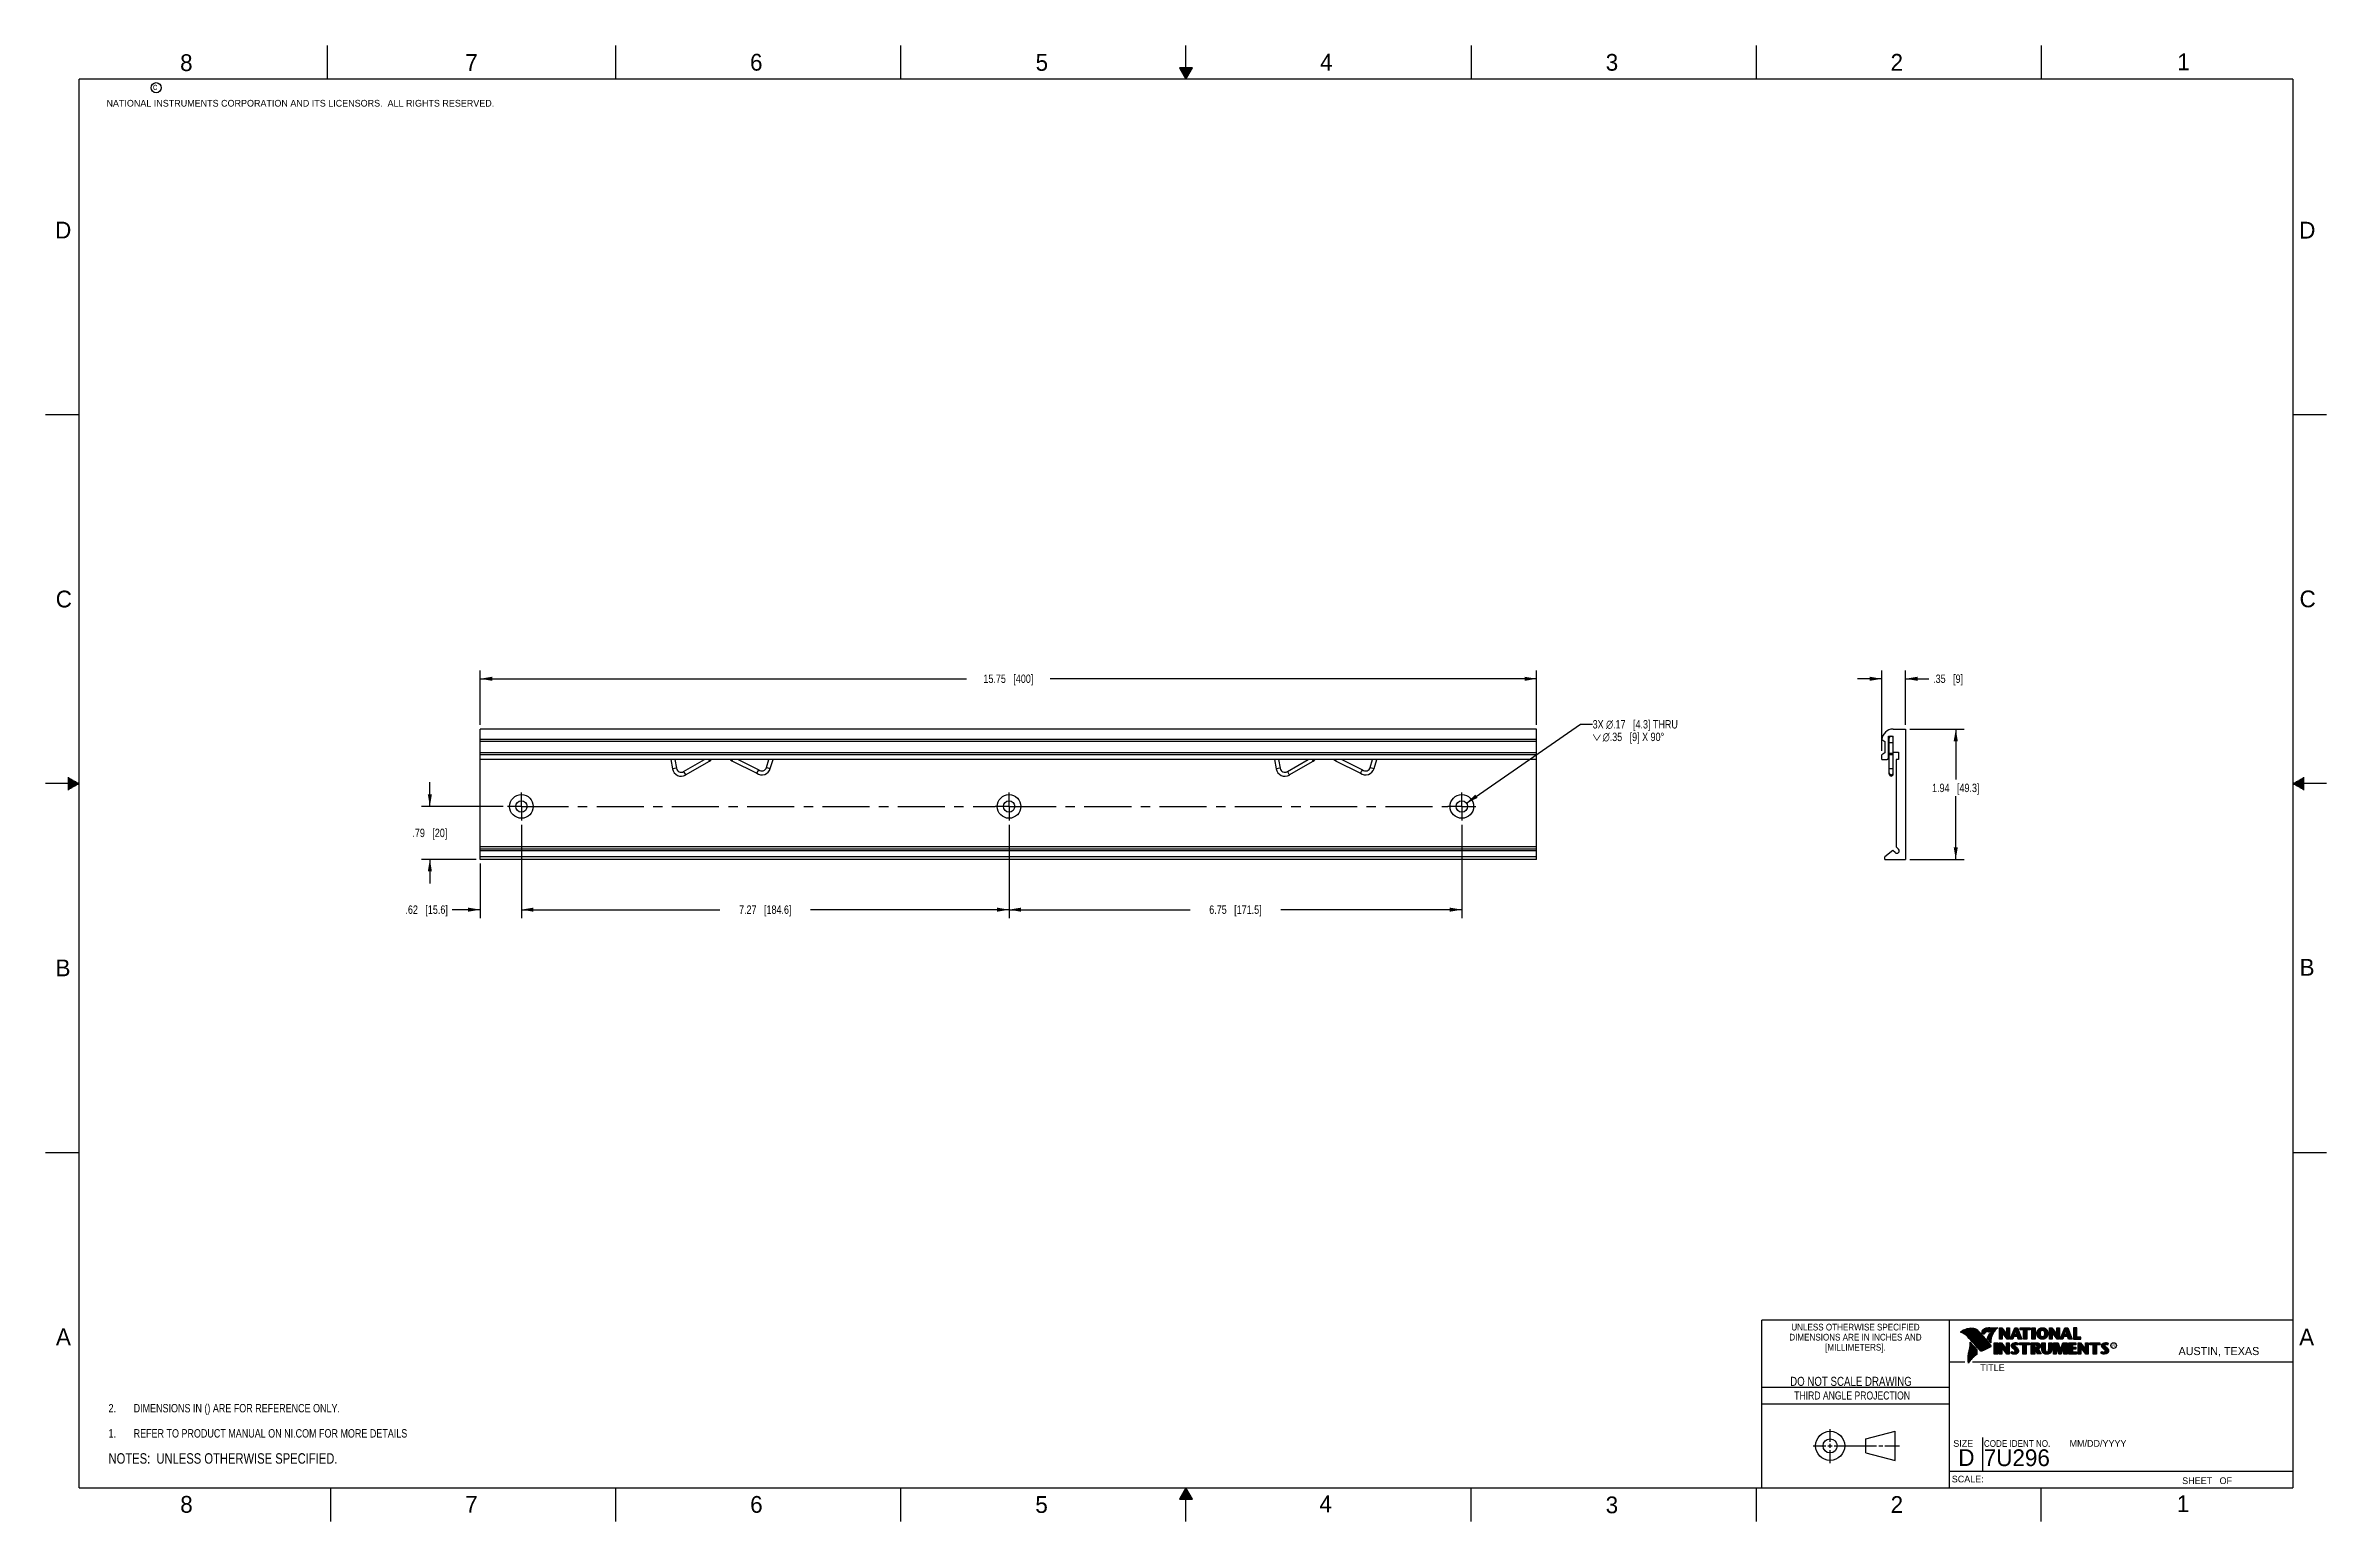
# Model space of a CAD drawing. Header units: inches. Extents: x 0 to 34, y 0 to 22.
import ezdxf

# ---------------------------------------------------------------- set-up
doc = ezdxf.new("R2010")
doc.units = ezdxf.units.IN
doc.header["$LTSCALE"] = 1.87
doc.header["$MEASUREMENT"] = 0
doc.linetypes.add('CENTER', pattern=[0.6, 0.375, -0.075, 0.075, -0.075])
doc.layers.get('0').update_dxf_attribs({"linetype": 'CONTINUOUS'})
for name, color, linetype in [('02___PRT_ALL_AXES', 7, 'CONTINUOUS'), ('DETAIL', 7, 'CONTINUOUS'), ('DIMENSIONS', 7, 'CONTINUOUS')]:
    doc.layers.add(name, color=color, linetype=linetype)
doc.styles.get("Standard").update_dxf_attribs({"font": 'txt', "width": 0.8})
doc.styles.add('TEXTSTYLE_2', font='txt')
doc.styles.add('TEXTSTYLE_3', font='txt', dxfattribs={"width": 0.9})
doc.dimstyles.new('DIMSTYLE_1', dxfattribs={"dimtxt": 0.125, "dimasz": 0.18, "dimexe": 0.125, "dimexo": 0.0625, "dimgap": 0.0625, "dimtad": 0, "dimtih": 1, "dimtoh": 1, "dimzin": 4, "dimdsep": 46, "dimtxsty": 'STANDARD', "dimblk": '_FILLED', "dimblk1": '_FILLED', "dimblk2": '_FILLED', "dimcen": 0.09, "dimadec": 0, "dimazin": 0, "dimtp": 0.01, "dimtm": 0.01, "dimtfac": 1, "dimtofl": 0, "dimtmove": 0, "dimatfit": 3, "dimldrblk": '_FILLED', "dimfxl": 1, "dimtolj": 1, "dimtzin": 4, "dimarcsym": 0})
doc.dimstyles.new('DIMSTYLE_2', dxfattribs={"dimtxt": 0.125, "dimasz": 0.18, "dimexe": 0.125, "dimexo": 0.0625, "dimgap": 0.0625, "dimtad": 0, "dimtih": 1, "dimtoh": 1, "dimzin": 4, "dimdsep": 46, "dimtxsty": 'STANDARD', "dimblk": '_FILLED', "dimblk1": '_FILLED', "dimblk2": '_FILLED', "dimcen": 0.09, "dimadec": 0, "dimazin": 0, "dimtp": 0.02, "dimtm": 0.02, "dimtfac": 1, "dimtofl": 0, "dimtmove": 0, "dimatfit": 3, "dimldrblk": '_FILLED', "dimfxl": 1, "dimtolj": 1, "dimtzin": 4, "dimarcsym": 0})
doc.dimstyles.get("Standard").update_dxf_attribs({"dimtxt": 0.125, "dimasz": 0.18, "dimexe": 0.125, "dimexo": 0.0625, "dimgap": 0.09, "dimtad": 0, "dimtih": 1, "dimtoh": 1, "dimzin": 4, "dimdsep": 46, "dimtxsty": 'STANDARD', "dimblk": '_FILLED', "dimblk1": '_FILLED', "dimblk2": '_FILLED', "dimcen": 0.09, "dimadec": 0, "dimazin": 0, "dimtol": 1, "dimtp": 0.02, "dimtm": 0.02, "dimtfac": 1, "dimtofl": 0, "dimtmove": 0, "dimatfit": 3, "dimldrblk": '_FILLED', "dimfxl": 1, "dimtolj": 1, "dimtzin": 4, "dimarcsym": 0})

msp = doc.modelspace()

# ---------------------------------------------------------------- texts
at = {"color": 2, "linetype": 'CONTINUOUS', "line_spacing_factor": 0.9}
for s, insert, char_height, width, attachment_point, style in [('8', (2.005, 21.871), 0.25, 0.25, 1, 'TEXTSTYLE_2'), ('7', (6.256, 21.874), 0.25, 0.25, 1, 'TEXTSTYLE_2'), ('6', (10.501, 21.877), 0.25, 0.25, 1, 'TEXTSTYLE_2'), ('5', (14.758, 21.875), 0.25, 0.25, 1, 'TEXTSTYLE_2'), ('4', (18.998, 21.878), 0.25, 0.25, 1, 'TEXTSTYLE_2'), ('3', (23.257, 21.876), 0.25, 0.25, 1, 'TEXTSTYLE_2'), ('2', (27.503, 21.876), 0.25, 0.25, 1, 'TEXTSTYLE_2'), ('1', (31.778, 21.883), 0.25, 0.25, 1, 'TEXTSTYLE_2'), ('NATIONAL INSTRUMENTS CORPORATION AND ITS LICENSORS.  ALL RIGHTS RESERVED.', (0.907, 21.191), 0.1, 7.3, 1, 'TEXTSTYLE_2'), ('c', (1.599, 21.439), 0.1, 0.1, 1, 'TEXTSTYLE_2'), ('D', (0.142, 19.375), 0.25, 0.25, 1, 'TEXTSTYLE_2'), ('D', (33.595, 19.374), 0.25, 0.25, 1, 'TEXTSTYLE_2'), ('C', (0.151, 13.875), 0.25, 0.25, 1, 'TEXTSTYLE_2'), ('C', (33.6, 13.877), 0.25, 0.25, 1, 'TEXTSTYLE_2'), ('B', (0.148, 8.376), 0.25, 0.25, 1, 'TEXTSTYLE_2'), ('B', (33.601, 8.385), 0.25, 0.25, 1, 'TEXTSTYLE_2'), ('A', (0.154, 2.876), 0.25, 0.25, 1, 'TEXTSTYLE_2'), ('DIMENSIONS ARE IN INCHES AND', (26.98, 2.796), 0.1, 2.52, 2, 'TEXTSTYLE_3'), ('UNLESS OTHERWISE SPECIFIED', (26.98, 2.946), 0.1, 2.34, 2, 'TEXTSTYLE_3'), ('A', (33.594, 2.873), 0.25, 0.25, 1, 'TEXTSTYLE_2'), ('[MILLIMETERS].', (26.98, 2.646), 0.1, 1.26, 2, 'TEXTSTYLE_3'), ('R', (30.808, 2.641), 0.042, 0.04198, 1, 'TEXTSTYLE_2'), ('AUSTIN, TEXAS', (31.796, 2.599), 0.12, 1.56, 1, 'TEXTSTYLE_2'), ('TITLE', (28.84, 2.34), 0.1, 0.5, 1, 'TEXTSTYLE_2'), ('SIZE', (28.438, 1.212), 0.1, 0.4, 1, 'TEXTSTYLE_2'), ('CODE IDENT NO.', (28.895, 1.211), 0.1, 1.26, 1, 'TEXTSTYLE_3'), ('MM/DD/YYYY', (30.172, 1.212), 0.1, 1, 1, 'TEXTSTYLE_2'), ('SCALE:', (28.416, 0.681), 0.1, 0.6, 1, 'TEXTSTYLE_2'), ('8', (2.007, 0.379), 0.25, 0.25, 1, 'TEXTSTYLE_2'), ('7', (6.255, 0.379), 0.25, 0.25, 1, 'TEXTSTYLE_2'), ('6', (10.503, 0.378), 0.25, 0.25, 1, 'TEXTSTYLE_2'), ('5', (14.754, 0.376), 0.25, 0.25, 1, 'TEXTSTYLE_2'), ('4', (18.988, 0.387), 0.25, 0.25, 1, 'TEXTSTYLE_2'), ('3', (23.256, 0.371), 0.25, 0.25, 1, 'TEXTSTYLE_2'), ('2', (27.504, 0.376), 0.25, 0.25, 1, 'TEXTSTYLE_2'), ('1', (31.771, 0.389), 0.25, 0.25, 1, 'TEXTSTYLE_2'), ('SHEET   OF', (31.85, 0.656), 0.1, 1, 1, 'TEXTSTYLE_2')]:
    msp.add_mtext(s, dxfattribs=dict(at, insert=insert, char_height=char_height, width=width, attachment_point=attachment_point, style=style))
at = {"color": 7, "linetype": 'CONTINUOUS', "insert": (26.913, 2.155), "char_height": 0.135, "width": 2.16, "attachment_point": 2, "line_spacing_factor": 0.9}
msp.add_mtext('DO NOT SCALE DRAWING', dxfattribs=at)
at = {"color": 2, "linetype": 'CONTINUOUS', "insert": (26.93, 1.937), "char_height": 0.12, "width": 2.112, "attachment_point": 2, "line_spacing_factor": 0.9}
msp.add_mtext('THIRD ANGLE PROJECTION', dxfattribs=at)
at = {"color": 7, "linetype": 'CONTINUOUS', "char_height": 0.25, "attachment_point": 1, "line_spacing_factor": 0.9, "style": 'TEXTSTYLE_2'}
for s, insert, width in [('D  ', (28.513, 1.076), 0.75), ('7U296', (28.893, 1.074), 1.25)]:
    msp.add_mtext(s, dxfattribs=dict(at, insert=insert, width=width))
at = {"layer": 'DETAIL', "color": 2, "linetype": 'CONTINUOUS', "insert": (23.062, 11.945), "char_height": 0.125, "width": 1.89167, "attachment_point": 1, "line_spacing_factor": 0.9}
msp.add_mtext('3X \\Fgdt;{\\Fgdt;n}\\Ftxt;.17{\\Ftxt.shx;\\W1.000000;\\H0.125000; }[4.3] THRU\\P\\Fgdt;{\\Fgdt;w}{\\Ftxt.shx;\\W0.166667;\\H0.125000; }{\\Fgdt;n}\\Ftxt;.35{\\Ftxt.shx;\\W1.000000;\\H0.125000; }[9] X 90\\Fgdt;{\\Fgdt;~}', dxfattribs=at)

# ---------------------------------------------------------------- blocks, each defined once
blk = doc.blocks.new('SYMBOL_3_BL0', base_point=(3.625, 1.312))
at = {"color": 2, "linetype": 'CONTINUOUS', "width": 0.8}
for s, p in [('1.', (0.938, 1.25)), ('REFER TO PRODUCT MANUAL ON NI.COM FOR MORE DETAILS', (1.312, 1.25))]:
    blk.add_text(s, height=0.125, dxfattribs=at).set_placement(p)
blk = doc.blocks.new('_FILLED')
at = {"color": 0, "linetype": 'BYBLOCK'}
blk.add_solid([(0, 0), (-1, 0.17), (-1, -0.17)], dxfattribs=at)
blk = doc.blocks.new('*D0')
at = {"layer": 'DIMENSIONS', "color": 2, "linetype": 'CONTINUOUS'}
for p, q in [((5.728, 10.658), (5.728, 11.018)), ((6.821, 10.658), (5.603, 10.658)), ((6.416, 9.869), (5.603, 9.869)), ((5.728, 9.869), (5.728, 9.509))]:
    blk.add_line(p, q, dxfattribs=at)
at = {"layer": 'DIMENSIONS', "color": 2, "linetype": 'CONTINUOUS', "xscale": 0.18, "yscale": 0.18, "zscale": 0.18}
for p, rotation in [((5.728, 10.658), 270), ((5.728, 9.869), 90)]:
    blk.add_blockref('_FILLED', p, dxfattribs=dict(at, rotation=rotation))
at = {"layer": 'DIMENSIONS', "color": 2, "linetype": 'CONTINUOUS', "insert": (5.728, 10.326), "char_height": 0.125, "width": 0.825, "attachment_point": 2, "line_spacing_factor": 0.9}
blk.add_mtext('.79{\\Ftxt.shx;\\W1.000000;\\H0.125000; }[20]', dxfattribs=at)
blk = doc.blocks.new('*D1')
at = {"layer": 'DIMENSIONS', "color": 2, "linetype": 'CONTINUOUS'}
for p, q in [((6.478, 11.874), (6.478, 12.686)), ((22.227, 11.874), (22.227, 12.686)), ((6.478, 12.561), (13.727, 12.561)), ((22.227, 12.561), (14.977, 12.561))]:
    blk.add_line(p, q, dxfattribs=at)
at = {"layer": 'DIMENSIONS', "color": 2, "linetype": 'CONTINUOUS', "xscale": 0.18, "yscale": 0.18, "zscale": 0.18, "rotation": 180}
blk.add_blockref('_FILLED', (6.478, 12.561), dxfattribs=at)
at = {"layer": 'DIMENSIONS', "color": 2, "linetype": 'CONTINUOUS', "xscale": 0.18, "yscale": 0.18, "zscale": 0.18}
blk.add_blockref('_FILLED', (22.227, 12.561), dxfattribs=at)
at = {"layer": 'DIMENSIONS', "color": 2, "linetype": 'CONTINUOUS', "insert": (14.352, 12.624), "char_height": 0.125, "width": 1.125, "attachment_point": 2, "line_spacing_factor": 0.9}
blk.add_mtext('15.75{\\Ftxt.shx;\\W1.000000;\\H0.125000; }[400]', dxfattribs=at)
blk = doc.blocks.new('*D2')
at = {"layer": 'DIMENSIONS', "color": 2, "linetype": 'CONTINUOUS'}
for p, q in [((7.093, 10.386), (7.093, 8.994)), ((6.478, 9.807), (6.478, 8.994)), ((6.478, 9.119), (6.059, 9.119)), ((7.093, 9.119), (7.453, 9.119))]:
    blk.add_line(p, q, dxfattribs=at)
at = {"layer": 'DIMENSIONS', "color": 2, "linetype": 'CONTINUOUS', "xscale": 0.18, "yscale": 0.18, "zscale": 0.18}
blk.add_blockref('_FILLED', (6.478, 9.119), dxfattribs=at)
at = {"layer": 'DIMENSIONS', "color": 2, "linetype": 'CONTINUOUS', "xscale": 0.18, "yscale": 0.18, "zscale": 0.18, "rotation": 180}
blk.add_blockref('_FILLED', (7.093, 9.119), dxfattribs=at)
at = {"layer": 'DIMENSIONS', "color": 2, "linetype": 'CONTINUOUS', "insert": (5.996, 9.182), "char_height": 0.125, "width": 1.025, "attachment_point": 3, "line_spacing_factor": 0.9}
blk.add_mtext('.62{\\Ftxt.shx;\\W1.000000;\\H0.125000; }[15.6]', dxfattribs=at)
blk = doc.blocks.new('*D3')
at = {"layer": 'DIMENSIONS', "color": 2, "linetype": 'CONTINUOUS'}
for p, q in [((7.093, 10.386), (7.093, 8.994)), ((14.362, 10.386), (14.362, 8.994)), ((7.093, 9.119), (10.053, 9.119)), ((14.362, 9.119), (11.403, 9.119))]:
    blk.add_line(p, q, dxfattribs=at)
at = {"layer": 'DIMENSIONS', "color": 2, "linetype": 'CONTINUOUS', "xscale": 0.18, "yscale": 0.18, "zscale": 0.18, "rotation": 180}
blk.add_blockref('_FILLED', (7.093, 9.119), dxfattribs=at)
at = {"layer": 'DIMENSIONS', "color": 2, "linetype": 'CONTINUOUS', "xscale": 0.18, "yscale": 0.18, "zscale": 0.18}
blk.add_blockref('_FILLED', (14.362, 9.119), dxfattribs=at)
at = {"layer": 'DIMENSIONS', "color": 2, "linetype": 'CONTINUOUS', "insert": (10.728, 9.182), "char_height": 0.125, "width": 1.225, "attachment_point": 2, "line_spacing_factor": 0.9}
blk.add_mtext('7.27{\\Ftxt.shx;\\W1.000000;\\H0.125000; }[184.6]', dxfattribs=at)
blk = doc.blocks.new('*D4')
at = {"layer": 'DIMENSIONS', "color": 2, "linetype": 'CONTINUOUS'}
for p, q in [((14.362, 10.386), (14.362, 8.994)), ((21.112, 10.386), (21.112, 8.994)), ((14.362, 9.119), (17.062, 9.119)), ((21.112, 9.119), (18.412, 9.119))]:
    blk.add_line(p, q, dxfattribs=at)
at = {"layer": 'DIMENSIONS', "color": 2, "linetype": 'CONTINUOUS', "xscale": 0.18, "yscale": 0.18, "zscale": 0.18, "rotation": 180}
blk.add_blockref('_FILLED', (14.362, 9.119), dxfattribs=at)
at = {"layer": 'DIMENSIONS', "color": 2, "linetype": 'CONTINUOUS', "xscale": 0.18, "yscale": 0.18, "zscale": 0.18}
blk.add_blockref('_FILLED', (21.112, 9.119), dxfattribs=at)
at = {"layer": 'DIMENSIONS', "color": 2, "linetype": 'CONTINUOUS', "insert": (17.737, 9.182), "char_height": 0.125, "width": 1.225, "attachment_point": 2, "line_spacing_factor": 0.9}
blk.add_mtext('6.75{\\Ftxt.shx;\\W1.000000;\\H0.125000; }[171.5]', dxfattribs=at)
blk = doc.blocks.new('*D5')
at = {"layer": 'DIMENSIONS', "color": 2, "linetype": 'CONTINUOUS'}
for p, q in [((27.788, 11.811), (28.6, 11.811)), ((28.475, 11.811), (28.475, 11.059)), ((28.475, 9.869), (28.475, 10.809)), ((27.788, 9.869), (28.6, 9.869))]:
    blk.add_line(p, q, dxfattribs=at)
at = {"layer": 'DIMENSIONS', "color": 2, "linetype": 'CONTINUOUS', "xscale": 0.18, "yscale": 0.18, "zscale": 0.18}
for p, rotation in [((28.475, 11.811), 90), ((28.475, 9.869), 270)]:
    blk.add_blockref('_FILLED', p, dxfattribs=dict(at, rotation=rotation))
at = {"layer": 'DIMENSIONS', "color": 2, "linetype": 'CONTINUOUS', "insert": (28.475, 10.997), "char_height": 0.125, "width": 1.125, "attachment_point": 2, "line_spacing_factor": 0.9}
blk.add_mtext('1.94{\\Ftxt.shx;\\W1.000000;\\H0.125000; }[49.3]', dxfattribs=at)
blk = doc.blocks.new('*D6')
at = {"layer": 'DIMENSIONS', "color": 2, "linetype": 'CONTINUOUS'}
for p, q in [((27.372, 11.489), (27.372, 12.686)), ((27.725, 11.874), (27.725, 12.686)), ((27.372, 12.561), (27.012, 12.561)), ((27.725, 12.561), (28.076, 12.561))]:
    blk.add_line(p, q, dxfattribs=at)
at = {"layer": 'DIMENSIONS', "color": 2, "linetype": 'CONTINUOUS', "xscale": 0.18, "yscale": 0.18, "zscale": 0.18}
blk.add_blockref('_FILLED', (27.372, 12.561), dxfattribs=at)
at = {"layer": 'DIMENSIONS', "color": 2, "linetype": 'CONTINUOUS', "xscale": 0.18, "yscale": 0.18, "zscale": 0.18, "rotation": 180}
blk.add_blockref('_FILLED', (27.725, 12.561), dxfattribs=at)
at = {"layer": 'DIMENSIONS', "color": 2, "linetype": 'CONTINUOUS', "insert": (28.138, 12.624), "char_height": 0.125, "width": 0.725, "attachment_point": 1, "line_spacing_factor": 0.9}
blk.add_mtext('.35{\\Ftxt.shx;\\W1.000000;\\H0.125000; }[9]', dxfattribs=at)
blk = doc.blocks.new('SYMBOL_4_BL1', base_point=(3.1215, 0.9375))
at = {"layer": 'DETAIL', "color": 2, "linetype": 'CONTINUOUS', "width": 0.8}
blk.add_text('NOTES:  UNLESS OTHERWISE SPECIFIED.', height=0.156, dxfattribs=at).set_placement((0.9375, 0.8595))
blk = doc.blocks.new('SYMBOL_13_BL2', base_point=(3.125, 1.687))
at = {"layer": 'DETAIL', "color": 2, "linetype": 'CONTINUOUS', "width": 0.8}
for s, p in [('2.', (0.938, 1.625)), ('DIMENSIONS IN () ARE FOR REFERENCE ONLY.', (1.312, 1.625))]:
    blk.add_text(s, height=0.125, dxfattribs=at).set_placement(p)

# ---------------------------------------------------------------- dimensions: what is measured, and where the dimension line sits
at = {"layer": 'DIMENSIONS', "color": 2, "linetype": 'CONTINUOUS'}
for base, p1, p2, angle, dimstyle, picture, middle in [((6.478, 12.561), (22.227, 11.811), (6.478, 11.811), 180, 'DIMSTYLE_1', '*D1', (14.352, 12.561)), ((27.372, 12.561), (27.725, 11.811), (27.372, 11.426), 180, 'DIMSTYLE_2', '*D6', (28.501, 12.561)), ((28.475, 11.811), (27.725, 9.869), (27.725, 11.811), 90, 'DIMSTYLE_2', '*D5', (28.475, 10.934)), ((5.728, 10.658), (6.478, 9.869), (6.884, 10.658), 90, 'DIMSTYLE_1', '*D0', (5.728, 10.264)), ((6.47818, 9.11946), (7.09319, 10.44881), (6.47818, 9.86946), 180, 'DIMSTYLE_1', '*D2', (5.48355, 9.11946))]:
    dim = msp.add_linear_dim(base=base, p1=p1, p2=p2, angle=angle, dimstyle=dimstyle, dxfattribs=at)
    dim.commit()
    dim.dimension.update_dxf_attribs({"geometry": picture, "text_midpoint": middle, "dimtype": 160})
for base, p1, p2, dimstyle, picture, middle in [((14.362, 9.119), (7.093, 10.449), (14.362, 10.449), 'DIMSTYLE_1', '*D3', (10.728, 9.119)), ((21.112, 9.119), (14.362, 10.449), (21.112, 10.449), 'DIMSTYLE_2', '*D4', (17.737, 9.119))]:
    dim = msp.add_linear_dim(base=base, p1=p1, p2=p2, dimstyle=dimstyle, dxfattribs=at)
    dim.commit()
    dim.dimension.update_dxf_attribs({"geometry": picture, "text_midpoint": middle, "dimtype": 160})

# ---------------------------------------------------------------- linework, layer by layer
at = {"color": 2, "linetype": 'CONTINUOUS'}
for p, q in [((4.2, 21.5), (4.2, 22)), ((8.5, 21.5), (8.5, 22)), ((12.75, 21.5), (12.75, 22)), ((17, 21.5), (17, 22)), ((21.25, 22), (21.25, 21.5)), ((25.5, 22), (25.5, 21.5)), ((29.75, 22), (29.75, 21.5)), ((16.902, 21.67), (17, 21.5)), ((17.098, 21.67), (16.902, 21.67)), ((16.908, 21.66), (17.092, 21.66)), ((16.913, 21.65), (17.087, 21.65)), ((16.919, 21.64), (17.081, 21.64)), ((16.925, 21.63), (17.075, 21.63)), ((16.931, 21.62), (17.069, 21.62)), ((16.937, 21.61), (17.064, 21.61)), ((16.942, 21.6), (17.058, 21.6)), ((16.948, 21.59), (17.052, 21.59)), ((16.954, 21.58), (17.046, 21.58)), ((16.96, 21.57), (17.04, 21.57)), ((16.965, 21.56), (17.035, 21.56)), ((16.971, 21.55), (17.029, 21.55)), ((16.977, 21.54), (17.023, 21.54)), ((16.983, 21.53), (17.017, 21.53)), ((16.988, 21.52), (17.012, 21.52)), ((16.994, 21.51), (17.006, 21.51)), ((17, 21.5), (17.098, 21.67)), ((0, 16.5), (0.5, 16.5)), ((33.5, 16.5), (34, 16.5)), ((0.5, 11), (0, 11)), ((0.33, 11.09), (0.344, 11.09)), ((0.33, 11.08), (0.361, 11.08)), ((0.33, 11.07), (0.379, 11.07)), ((0.33, 11.06), (0.396, 11.06)), ((0.33, 11.05), (0.413, 11.05)), ((0.33, 11.04), (0.431, 11.04)), ((0.33, 11.03), (0.448, 11.03)), ((0.33, 11.02), (0.465, 11.02)), ((0.33, 11.01), (0.483, 11.01)), ((0.33, 10.99), (0.483, 10.99)), ((0.33, 10.98), (0.465, 10.98)), ((0.33, 10.97), (0.448, 10.97)), ((0.33, 10.96), (0.431, 10.96)), ((0.33, 10.95), (0.413, 10.95)), ((0.33, 10.94), (0.396, 10.94)), ((0.33, 10.93), (0.379, 10.93)), ((0.33, 10.92), (0.361, 10.92)), ((0.33, 10.91), (0.344, 10.91)), ((34, 11), (33.5, 11)), ((33.517, 11.01), (33.67, 11.01)), ((33.517, 10.99), (33.67, 10.99)), ((33.535, 11.02), (33.67, 11.02)), ((33.535, 10.98), (33.67, 10.98)), ((33.552, 11.03), (33.67, 11.03)), ((33.552, 10.97), (33.67, 10.97)), ((33.569, 11.04), (33.67, 11.04)), ((33.569, 10.96), (33.67, 10.96)), ((33.587, 11.05), (33.67, 11.05)), ((33.587, 10.95), (33.67, 10.95)), ((33.604, 11.06), (33.67, 11.06)), ((33.604, 10.94), (33.67, 10.94)), ((33.621, 11.07), (33.67, 11.07)), ((33.621, 10.93), (33.67, 10.93)), ((33.639, 11.08), (33.67, 11.08)), ((33.639, 10.92), (33.67, 10.92)), ((33.656, 11.09), (33.67, 11.09)), ((33.656, 10.91), (33.67, 10.91)), ((0, 5.5), (0.5, 5.5)), ((33.5, 5.5), (34, 5.5)), ((28.556, 2.822), (28.556, 2.825)), ((28.563, 2.819), (28.563, 2.829)), ((28.57, 2.817), (28.57, 2.833)), ((28.577, 2.814), (28.577, 2.837)), ((28.583, 2.811), (28.583, 2.841)), ((28.59, 2.807), (28.59, 2.845)), ((28.597, 2.803), (28.597, 2.848)), ((28.604, 2.799), (28.604, 2.851)), ((28.611, 2.795), (28.611, 2.854)), ((28.618, 2.791), (28.618, 2.856)), ((28.625, 2.786), (28.625, 2.858)), ((28.632, 2.78), (28.632, 2.861)), ((28.638, 2.775), (28.638, 2.863)), ((28.645, 2.769), (28.645, 2.864)), ((28.652, 2.762), (28.652, 2.866)), ((28.659, 2.755), (28.659, 2.868)), ((28.666, 2.747), (28.666, 2.869)), ((28.673, 2.74), (28.673, 2.871)), ((28.68, 2.732), (28.68, 2.872)), ((28.686, 2.725), (28.686, 2.873)), ((28.693, 2.717), (28.693, 2.873)), ((28.7, 2.709), (28.7, 2.873)), ((28.707, 2.701), (28.707, 2.873)), ((28.714, 2.694), (28.714, 2.873)), ((28.721, 2.686), (28.721, 2.872)), ((28.728, 2.678), (28.728, 2.872)), ((28.735, 2.67), (28.735, 2.87)), ((28.741, 2.661), (28.741, 2.869)), ((28.748, 2.653), (28.748, 2.868)), ((28.755, 2.645), (28.755, 2.866)), ((28.762, 2.637), (28.762, 2.864)), ((28.769, 2.629), (28.769, 2.861)), ((28.776, 2.621), (28.776, 2.858)), ((28.783, 2.614), (28.783, 2.854)), ((28.789, 2.606), (28.789, 2.85)), ((28.796, 2.598), (28.796, 2.845)), ((28.803, 2.591), (28.803, 2.839)), ((28.81, 2.584), (28.81, 2.833)), ((28.817, 2.576), (28.817, 2.825)), ((28.824, 2.569), (28.824, 2.818)), ((28.831, 2.562), (28.831, 2.811)), ((28.837, 2.556), (28.837, 2.804)), ((28.844, 2.55), (28.844, 2.797)), ((28.851, 2.547), (28.851, 2.789)), ((28.858, 2.547), (28.858, 2.782)), ((28.886, 2.792), (28.863, 2.819)), ((28.865, 2.548), (28.865, 2.775)), ((28.888, 2.798), (28.868, 2.821)), ((28.872, 2.817), (28.872, 2.834)), ((28.872, 2.551), (28.872, 2.768)), ((28.879, 2.809), (28.879, 2.846)), ((28.879, 2.554), (28.879, 2.76)), ((28.886, 2.801), (28.886, 2.854)), ((28.886, 2.557), (28.886, 2.752)), ((28.892, 2.8), (28.892, 2.859)), ((28.892, 2.56), (28.892, 2.744)), ((28.899, 2.804), (28.899, 2.863)), ((28.899, 2.563), (28.899, 2.736)), ((28.906, 2.809), (28.906, 2.867)), ((28.906, 2.566), (28.906, 2.727)), ((28.913, 2.815), (28.913, 2.87)), ((28.92, 2.822), (28.92, 2.872)), ((28.927, 2.828), (28.927, 2.874)), ((28.934, 2.831), (28.934, 2.875)), ((28.94, 2.833), (28.94, 2.876)), ((28.962, 2.705), (28.944, 2.726)), ((28.947, 2.834), (28.947, 2.877)), ((28.966, 2.708), (28.95, 2.726)), ((28.954, 2.833), (28.954, 2.878)), ((28.954, 2.721), (28.954, 2.736)), ((28.961, 2.831), (28.961, 2.879)), ((28.961, 2.713), (28.961, 2.752)), ((28.968, 2.829), (28.968, 2.879)), ((28.968, 2.705), (28.968, 2.77)), ((28.975, 2.828), (28.975, 2.88)), ((28.975, 2.697), (28.975, 2.782)), ((28.982, 2.828), (28.982, 2.88)), ((28.982, 2.689), (28.982, 2.789)), ((28.984, 2.885), (29.101, 2.887)), ((28.985, 2.88), (29.088, 2.882)), ((28.988, 2.828), (28.988, 2.88)), ((28.988, 2.681), (28.988, 2.792)), ((28.995, 2.828), (28.995, 2.88)), ((28.995, 2.7), (28.995, 2.794)), ((29.002, 2.826), (29.002, 2.88)), ((29.002, 2.745), (29.002, 2.795)), ((29.009, 2.822), (29.009, 2.881)), ((29.009, 2.764), (29.009, 2.795)), ((29.016, 2.781), (29.016, 2.881)), ((29.023, 2.795), (29.023, 2.881)), ((29.03, 2.807), (29.03, 2.881)), ((29.037, 2.819), (29.037, 2.881)), ((29.043, 2.829), (29.043, 2.881)), ((29.05, 2.839), (29.05, 2.881)), ((29.057, 2.848), (29.057, 2.881)), ((29.064, 2.856), (29.064, 2.881)), ((29.071, 2.864), (29.071, 2.881)), ((29.078, 2.871), (29.078, 2.882)), ((29.126, 2.885), (29.162, 2.885)), ((29.126, 2.717), (29.126, 2.885)), ((29.131, 2.88), (29.16, 2.88)), ((29.131, 2.722), (29.131, 2.88)), ((29.16, 2.722), (29.131, 2.722)), ((29.139, 2.722), (29.139, 2.88)), ((29.146, 2.722), (29.146, 2.88)), ((29.153, 2.722), (29.153, 2.88)), ((29.16, 2.88), (29.24, 2.775)), ((29.16, 2.83), (29.16, 2.88)), ((29.244, 2.722), (29.16, 2.83)), ((29.16, 2.83), (29.16, 2.722)), ((29.162, 2.885), (29.235, 2.789)), ((29.241, 2.717), (29.165, 2.816)), ((29.165, 2.816), (29.165, 2.717)), ((29.166, 2.822), (29.166, 2.872)), ((29.173, 2.814), (29.173, 2.863)), ((29.18, 2.805), (29.18, 2.854)), ((29.186, 2.796), (29.186, 2.845)), ((29.193, 2.787), (29.193, 2.837)), ((29.2, 2.779), (29.2, 2.828)), ((29.207, 2.77), (29.207, 2.819)), ((29.213, 2.761), (29.213, 2.81)), ((29.22, 2.752), (29.22, 2.801)), ((29.227, 2.744), (29.227, 2.792)), ((29.233, 2.735), (29.233, 2.784)), ((29.235, 2.885), (29.275, 2.885)), ((29.235, 2.789), (29.235, 2.885)), ((29.24, 2.88), (29.27, 2.88)), ((29.24, 2.775), (29.24, 2.88)), ((29.24, 2.726), (29.24, 2.775)), ((29.27, 2.722), (29.244, 2.722)), ((29.247, 2.722), (29.247, 2.88)), ((29.254, 2.722), (29.254, 2.88)), ((29.26, 2.722), (29.26, 2.88)), ((29.267, 2.722), (29.267, 2.88)), ((29.27, 2.88), (29.27, 2.722)), ((29.275, 2.885), (29.275, 2.717)), ((29.285, 2.717), (29.354, 2.885)), ((29.293, 2.722), (29.357, 2.88)), ((29.322, 2.722), (29.293, 2.722)), ((29.301, 2.722), (29.301, 2.741)), ((29.307, 2.722), (29.307, 2.758)), ((29.314, 2.722), (29.314, 2.774)), ((29.321, 2.722), (29.321, 2.79)), ((29.338, 2.762), (29.322, 2.722)), ((29.341, 2.757), (29.325, 2.717)), ((29.327, 2.735), (29.327, 2.807)), ((29.334, 2.752), (29.334, 2.823)), ((29.397, 2.762), (29.338, 2.762)), ((29.341, 2.762), (29.341, 2.84)), ((29.393, 2.757), (29.341, 2.757)), ((29.343, 2.779), (29.365, 2.849)), ((29.392, 2.779), (29.343, 2.779)), ((29.348, 2.792), (29.348, 2.856)), ((29.348, 2.762), (29.348, 2.779)), ((29.35, 2.784), (29.369, 2.844)), ((29.385, 2.784), (29.35, 2.784)), ((29.354, 2.885), (29.397, 2.885)), ((29.354, 2.814), (29.354, 2.872)), ((29.354, 2.762), (29.354, 2.779)), ((29.357, 2.88), (29.393, 2.88)), ((29.361, 2.836), (29.361, 2.88)), ((29.361, 2.762), (29.361, 2.779)), ((29.365, 2.849), (29.373, 2.849)), ((29.368, 2.849), (29.368, 2.88)), ((29.368, 2.762), (29.368, 2.779)), ((29.369, 2.844), (29.369, 2.844)), ((29.369, 2.844), (29.385, 2.784)), ((29.373, 2.849), (29.392, 2.779)), ((29.374, 2.843), (29.374, 2.88)), ((29.374, 2.762), (29.374, 2.779)), ((29.381, 2.818), (29.381, 2.88)), ((29.381, 2.762), (29.381, 2.779)), ((29.388, 2.793), (29.388, 2.88)), ((29.388, 2.762), (29.388, 2.779)), ((29.393, 2.88), (29.454, 2.722)), ((29.407, 2.717), (29.393, 2.757)), ((29.395, 2.762), (29.395, 2.877)), ((29.397, 2.885), (29.461, 2.717)), ((29.41, 2.722), (29.397, 2.762)), ((29.401, 2.749), (29.401, 2.859)), ((29.408, 2.729), (29.408, 2.842)), ((29.454, 2.722), (29.41, 2.722)), ((29.415, 2.722), (29.415, 2.824)), ((29.421, 2.722), (29.421, 2.806)), ((29.428, 2.722), (29.428, 2.789)), ((29.435, 2.722), (29.435, 2.771)), ((29.436, 2.885), (29.584, 2.885)), ((29.436, 2.854), (29.436, 2.885)), ((29.484, 2.854), (29.436, 2.854)), ((29.441, 2.88), (29.579, 2.88)), ((29.441, 2.859), (29.441, 2.88)), ((29.489, 2.859), (29.441, 2.859)), ((29.442, 2.722), (29.442, 2.753)), ((29.448, 2.859), (29.448, 2.88)), ((29.448, 2.722), (29.448, 2.736)), ((29.455, 2.859), (29.455, 2.88)), ((29.462, 2.859), (29.462, 2.88)), ((29.468, 2.859), (29.468, 2.88)), ((29.475, 2.859), (29.475, 2.88)), ((29.482, 2.859), (29.482, 2.88)), ((29.484, 2.717), (29.484, 2.854)), ((29.489, 2.859), (29.488, 2.88)), ((29.489, 2.722), (29.489, 2.859)), ((29.53, 2.722), (29.489, 2.722)), ((29.495, 2.722), (29.495, 2.88)), ((29.502, 2.722), (29.502, 2.88)), ((29.509, 2.722), (29.509, 2.88)), ((29.515, 2.722), (29.515, 2.88)), ((29.522, 2.722), (29.522, 2.88)), ((29.53, 2.859), (29.529, 2.88)), ((29.579, 2.859), (29.53, 2.859)), ((29.53, 2.859), (29.53, 2.722)), ((29.535, 2.859), (29.535, 2.88)), ((29.584, 2.854), (29.535, 2.854)), ((29.535, 2.854), (29.535, 2.717)), ((29.542, 2.859), (29.542, 2.88)), ((29.549, 2.859), (29.549, 2.88)), ((29.556, 2.859), (29.556, 2.88)), ((29.562, 2.859), (29.562, 2.88)), ((29.569, 2.859), (29.569, 2.88)), ((29.576, 2.859), (29.576, 2.88)), ((29.579, 2.88), (29.579, 2.859)), ((29.584, 2.885), (29.584, 2.854)), ((29.61, 2.885), (29.661, 2.885)), ((29.61, 2.717), (29.61, 2.885)), ((29.615, 2.88), (29.656, 2.88)), ((29.615, 2.722), (29.615, 2.88)), ((29.656, 2.722), (29.615, 2.722)), ((29.623, 2.722), (29.623, 2.88)), ((29.629, 2.722), (29.629, 2.88)), ((29.636, 2.722), (29.636, 2.88)), ((29.643, 2.722), (29.643, 2.88)), ((29.65, 2.722), (29.65, 2.88)), ((29.656, 2.88), (29.656, 2.722)), ((29.661, 2.885), (29.661, 2.717)), ((29.684, 2.806), (29.685, 2.81)), ((29.684, 2.802), (29.684, 2.806)), ((29.684, 2.799), (29.684, 2.802)), ((29.685, 2.795), (29.684, 2.799)), ((29.685, 2.816), (29.686, 2.82)), ((29.685, 2.813), (29.685, 2.816)), ((29.685, 2.81), (29.685, 2.813)), ((29.685, 2.792), (29.685, 2.795)), ((29.685, 2.788), (29.685, 2.792)), ((29.686, 2.785), (29.685, 2.788)), ((29.686, 2.823), (29.687, 2.826)), ((29.686, 2.82), (29.686, 2.823)), ((29.687, 2.781), (29.686, 2.785)), ((29.687, 2.826), (29.688, 2.83)), ((29.687, 2.778), (29.687, 2.781)), ((29.688, 2.774), (29.687, 2.778)), ((29.688, 2.83), (29.689, 2.833)), ((29.689, 2.771), (29.688, 2.774)), ((29.689, 2.833), (29.69, 2.836)), ((29.689, 2.809), (29.69, 2.813)), ((29.689, 2.806), (29.689, 2.809)), ((29.689, 2.803), (29.689, 2.806)), ((29.689, 2.799), (29.689, 2.803)), ((29.69, 2.796), (29.689, 2.799)), ((29.69, 2.768), (29.689, 2.771)), ((29.69, 2.836), (29.692, 2.839)), ((29.69, 2.816), (29.691, 2.819)), ((29.69, 2.813), (29.69, 2.816)), ((29.69, 2.792), (29.69, 2.796)), ((29.69, 2.789), (29.69, 2.792)), ((29.691, 2.786), (29.69, 2.789)), ((29.692, 2.765), (29.69, 2.768)), ((29.691, 2.822), (29.692, 2.825)), ((29.691, 2.819), (29.691, 2.822)), ((29.691, 2.782), (29.691, 2.786)), ((29.692, 2.779), (29.691, 2.782)), ((29.692, 2.839), (29.693, 2.841)), ((29.692, 2.825), (29.693, 2.828)), ((29.693, 2.776), (29.692, 2.779)), ((29.693, 2.762), (29.692, 2.765)), ((29.693, 2.841), (29.694, 2.844)), ((29.693, 2.828), (29.694, 2.831)), ((29.694, 2.773), (29.693, 2.776)), ((29.694, 2.759), (29.693, 2.762)), ((29.694, 2.844), (29.696, 2.847)), ((29.694, 2.831), (29.695, 2.834)), ((29.695, 2.77), (29.694, 2.773)), ((29.696, 2.756), (29.694, 2.759)), ((29.695, 2.834), (29.696, 2.837)), ((29.695, 2.77), (29.695, 2.834)), ((29.696, 2.767), (29.695, 2.77)), ((29.696, 2.847), (29.698, 2.85)), ((29.696, 2.837), (29.697, 2.839)), ((29.697, 2.764), (29.696, 2.767)), ((29.697, 2.753), (29.696, 2.756)), ((29.697, 2.839), (29.699, 2.842)), ((29.699, 2.761), (29.697, 2.764)), ((29.699, 2.75), (29.697, 2.753)), ((29.698, 2.85), (29.7, 2.852)), ((29.699, 2.842), (29.7, 2.844)), ((29.7, 2.758), (29.699, 2.761)), ((29.701, 2.748), (29.699, 2.75)), ((29.7, 2.852), (29.701, 2.855)), ((29.7, 2.844), (29.702, 2.847)), ((29.702, 2.755), (29.7, 2.758)), ((29.701, 2.855), (29.704, 2.857)), ((29.703, 2.745), (29.701, 2.748)), ((29.702, 2.847), (29.703, 2.849)), ((29.702, 2.755), (29.702, 2.847)), ((29.703, 2.753), (29.702, 2.755)), ((29.703, 2.849), (29.705, 2.852)), ((29.705, 2.75), (29.703, 2.753)), ((29.705, 2.742), (29.703, 2.745)), ((29.704, 2.857), (29.706, 2.86)), ((29.705, 2.852), (29.707, 2.854)), ((29.707, 2.748), (29.705, 2.75)), ((29.707, 2.74), (29.705, 2.742)), ((29.706, 2.86), (29.708, 2.862)), ((29.707, 2.854), (29.709, 2.857)), ((29.709, 2.746), (29.707, 2.748)), ((29.709, 2.738), (29.707, 2.74)), ((29.708, 2.862), (29.71, 2.865)), ((29.709, 2.857), (29.711, 2.859)), ((29.709, 2.746), (29.709, 2.857)), ((29.71, 2.743), (29.709, 2.746)), ((29.711, 2.736), (29.709, 2.738)), ((29.71, 2.865), (29.713, 2.867)), ((29.713, 2.741), (29.71, 2.743)), ((29.711, 2.859), (29.714, 2.861)), ((29.714, 2.733), (29.711, 2.736)), ((29.713, 2.867), (29.715, 2.869)), ((29.715, 2.739), (29.713, 2.741)), ((29.714, 2.861), (29.716, 2.863)), ((29.716, 2.731), (29.714, 2.733)), ((29.715, 2.869), (29.718, 2.871)), ((29.715, 2.739), (29.716, 2.863)), ((29.717, 2.737), (29.715, 2.739)), ((29.716, 2.863), (29.718, 2.865)), ((29.719, 2.729), (29.716, 2.731)), ((29.719, 2.735), (29.717, 2.737)), ((29.718, 2.871), (29.72, 2.873)), ((29.718, 2.865), (29.721, 2.867)), ((29.722, 2.733), (29.719, 2.735)), ((29.721, 2.728), (29.719, 2.729)), ((29.72, 2.873), (29.723, 2.874)), ((29.721, 2.867), (29.723, 2.869)), ((29.724, 2.726), (29.721, 2.728)), ((29.722, 2.733), (29.723, 2.869)), ((29.724, 2.732), (29.722, 2.733)), ((29.723, 2.874), (29.726, 2.876)), ((29.723, 2.869), (29.726, 2.87)), ((29.727, 2.73), (29.724, 2.732)), ((29.727, 2.724), (29.724, 2.726)), ((29.726, 2.876), (29.728, 2.878)), ((29.726, 2.87), (29.728, 2.872)), ((29.729, 2.729), (29.727, 2.73)), ((29.73, 2.723), (29.727, 2.724)), ((29.728, 2.878), (29.731, 2.879)), ((29.728, 2.872), (29.731, 2.873)), ((29.729, 2.729), (29.728, 2.872)), ((29.732, 2.727), (29.729, 2.729)), ((29.733, 2.722), (29.73, 2.723)), ((29.731, 2.879), (29.734, 2.88)), ((29.731, 2.873), (29.733, 2.875)), ((29.731, 2.809), (29.732, 2.811)), ((29.731, 2.807), (29.731, 2.809)), ((29.731, 2.805), (29.731, 2.807)), ((29.731, 2.802), (29.731, 2.805)), ((29.731, 2.8), (29.731, 2.802)), ((29.731, 2.798), (29.731, 2.8)), ((29.731, 2.795), (29.731, 2.798)), ((29.732, 2.793), (29.731, 2.795)), ((29.732, 2.818), (29.733, 2.82)), ((29.732, 2.816), (29.732, 2.818)), ((29.732, 2.814), (29.732, 2.816)), ((29.732, 2.811), (29.732, 2.814)), ((29.732, 2.791), (29.732, 2.793)), ((29.732, 2.788), (29.732, 2.791)), ((29.732, 2.786), (29.732, 2.788)), ((29.733, 2.784), (29.732, 2.786)), ((29.735, 2.726), (29.732, 2.727)), ((29.733, 2.875), (29.736, 2.876)), ((29.733, 2.824), (29.734, 2.826)), ((29.733, 2.822), (29.733, 2.824)), ((29.733, 2.82), (29.733, 2.822)), ((29.733, 2.782), (29.733, 2.784)), ((29.733, 2.78), (29.733, 2.782)), ((29.734, 2.778), (29.733, 2.78)), ((29.736, 2.72), (29.733, 2.722)), ((29.734, 2.88), (29.737, 2.881)), ((29.734, 2.829), (29.735, 2.831)), ((29.734, 2.827), (29.734, 2.829)), ((29.734, 2.826), (29.734, 2.827)), ((29.734, 2.776), (29.734, 2.778)), ((29.735, 2.774), (29.734, 2.776)), ((29.735, 2.831), (29.736, 2.833)), ((29.735, 2.772), (29.735, 2.774)), ((29.736, 2.77), (29.735, 2.772)), ((29.735, 2.726), (29.735, 2.772)), ((29.738, 2.725), (29.735, 2.726)), ((29.736, 2.876), (29.739, 2.877)), ((29.736, 2.833), (29.736, 2.876)), ((29.736, 2.834), (29.737, 2.836)), ((29.736, 2.833), (29.736, 2.834)), ((29.736, 2.811), (29.737, 2.813)), ((29.736, 2.809), (29.736, 2.811)), ((29.736, 2.807), (29.736, 2.809)), ((29.736, 2.804), (29.736, 2.807)), ((29.736, 2.802), (29.736, 2.804)), ((29.736, 2.8), (29.736, 2.802)), ((29.736, 2.798), (29.736, 2.8)), ((29.736, 2.795), (29.736, 2.798)), ((29.736, 2.793), (29.736, 2.795)), ((29.737, 2.791), (29.736, 2.793)), ((29.736, 2.769), (29.736, 2.77)), ((29.737, 2.767), (29.736, 2.769)), ((29.739, 2.719), (29.736, 2.72)), ((29.737, 2.881), (29.74, 2.882)), ((29.737, 2.836), (29.738, 2.838)), ((29.737, 2.819), (29.738, 2.821)), ((29.737, 2.817), (29.737, 2.819)), ((29.737, 2.815), (29.737, 2.817)), ((29.737, 2.813), (29.737, 2.815)), ((29.737, 2.789), (29.737, 2.791)), ((29.737, 2.787), (29.737, 2.789)), ((29.737, 2.785), (29.737, 2.787)), ((29.738, 2.783), (29.737, 2.785)), ((29.738, 2.765), (29.737, 2.767)), ((29.738, 2.839), (29.739, 2.841)), ((29.738, 2.838), (29.738, 2.839)), ((29.738, 2.824), (29.739, 2.826)), ((29.738, 2.823), (29.738, 2.824)), ((29.738, 2.821), (29.738, 2.823)), ((29.738, 2.781), (29.738, 2.783)), ((29.738, 2.779), (29.738, 2.781)), ((29.739, 2.777), (29.738, 2.779)), ((29.739, 2.764), (29.738, 2.765)), ((29.741, 2.724), (29.738, 2.725)), ((29.739, 2.877), (29.742, 2.878)), ((29.739, 2.841), (29.74, 2.842)), ((29.739, 2.828), (29.74, 2.829)), ((29.739, 2.826), (29.739, 2.828)), ((29.739, 2.775), (29.739, 2.777)), ((29.74, 2.774), (29.739, 2.775)), ((29.739, 2.762), (29.739, 2.764)), ((29.74, 2.761), (29.739, 2.762)), ((29.74, 2.882), (29.743, 2.883)), ((29.74, 2.842), (29.741, 2.844)), ((29.74, 2.831), (29.741, 2.833)), ((29.74, 2.829), (29.74, 2.831)), ((29.74, 2.772), (29.74, 2.774)), ((29.741, 2.77), (29.74, 2.772)), ((29.741, 2.759), (29.74, 2.761)), ((29.741, 2.844), (29.742, 2.845)), ((29.741, 2.834), (29.742, 2.835)), ((29.741, 2.833), (29.741, 2.834)), ((29.742, 2.769), (29.741, 2.77)), ((29.742, 2.758), (29.741, 2.759)), ((29.744, 2.723), (29.741, 2.724)), ((29.742, 2.878), (29.745, 2.879)), ((29.742, 2.845), (29.742, 2.878)), ((29.742, 2.845), (29.743, 2.846)), ((29.742, 2.835), (29.743, 2.837)), ((29.742, 2.767), (29.742, 2.769)), ((29.743, 2.766), (29.742, 2.767)), ((29.743, 2.756), (29.742, 2.758)), ((29.743, 2.883), (29.746, 2.884)), ((29.743, 2.846), (29.744, 2.848)), ((29.743, 2.838), (29.744, 2.84)), ((29.743, 2.837), (29.743, 2.838)), ((29.744, 2.764), (29.743, 2.766)), ((29.744, 2.755), (29.743, 2.756)), ((29.744, 2.723), (29.743, 2.756)), ((29.744, 2.848), (29.745, 2.849)), ((29.744, 2.84), (29.745, 2.841)), ((29.744, 2.763), (29.744, 2.764)), ((29.745, 2.762), (29.744, 2.763)), ((29.745, 2.754), (29.744, 2.755)), ((29.747, 2.722), (29.744, 2.723)), ((29.745, 2.879), (29.748, 2.879)), ((29.745, 2.849), (29.747, 2.85)), ((29.745, 2.841), (29.746, 2.842)), ((29.746, 2.76), (29.745, 2.762)), ((29.747, 2.753), (29.745, 2.754)), ((29.746, 2.884), (29.75, 2.885)), ((29.746, 2.842), (29.747, 2.843)), ((29.747, 2.759), (29.746, 2.76)), ((29.747, 2.85), (29.748, 2.851)), ((29.747, 2.843), (29.748, 2.844)), ((29.748, 2.758), (29.747, 2.759)), ((29.748, 2.751), (29.747, 2.753)), ((29.75, 2.722), (29.747, 2.722)), ((29.748, 2.879), (29.751, 2.88)), ((29.748, 2.851), (29.749, 2.852)), ((29.748, 2.844), (29.749, 2.845)), ((29.749, 2.757), (29.748, 2.758)), ((29.749, 2.75), (29.748, 2.751)), ((29.749, 2.852), (29.751, 2.853)), ((29.749, 2.845), (29.75, 2.846)), ((29.75, 2.756), (29.749, 2.757)), ((29.751, 2.749), (29.749, 2.75)), ((29.75, 2.885), (29.753, 2.885)), ((29.75, 2.853), (29.75, 2.88)), ((29.75, 2.846), (29.751, 2.847)), ((29.751, 2.755), (29.75, 2.756)), ((29.75, 2.722), (29.75, 2.75)), ((29.754, 2.721), (29.75, 2.722)), ((29.751, 2.88), (29.754, 2.881)), ((29.751, 2.853), (29.752, 2.854)), ((29.751, 2.847), (29.752, 2.848)), ((29.752, 2.754), (29.751, 2.755)), ((29.752, 2.749), (29.751, 2.749)), ((29.752, 2.854), (29.754, 2.854)), ((29.752, 2.848), (29.753, 2.849)), ((29.753, 2.754), (29.752, 2.754)), ((29.754, 2.748), (29.752, 2.749)), ((29.753, 2.885), (29.756, 2.886)), ((29.753, 2.849), (29.754, 2.849)), ((29.755, 2.753), (29.753, 2.754)), ((29.754, 2.881), (29.757, 2.881)), ((29.754, 2.854), (29.755, 2.855)), ((29.754, 2.849), (29.756, 2.85)), ((29.755, 2.747), (29.754, 2.748)), ((29.757, 2.721), (29.754, 2.721)), ((29.755, 2.855), (29.757, 2.856)), ((29.756, 2.752), (29.755, 2.753)), ((29.757, 2.746), (29.755, 2.747)), ((29.756, 2.886), (29.76, 2.886)), ((29.756, 2.85), (29.757, 2.85)), ((29.757, 2.752), (29.756, 2.752)), ((29.757, 2.881), (29.76, 2.881)), ((29.757, 2.856), (29.757, 2.881)), ((29.757, 2.856), (29.758, 2.856)), ((29.757, 2.85), (29.758, 2.851)), ((29.758, 2.751), (29.757, 2.752)), ((29.759, 2.746), (29.757, 2.746)), ((29.757, 2.721), (29.757, 2.746)), ((29.76, 2.721), (29.757, 2.721)), ((29.758, 2.856), (29.76, 2.856)), ((29.758, 2.851), (29.76, 2.851)), ((29.76, 2.751), (29.758, 2.751)), ((29.76, 2.746), (29.759, 2.746)), ((29.76, 2.886), (29.763, 2.887)), ((29.76, 2.881), (29.763, 2.882)), ((29.76, 2.856), (29.762, 2.857)), ((29.76, 2.851), (29.761, 2.852)), ((29.761, 2.75), (29.76, 2.751)), ((29.762, 2.745), (29.76, 2.746)), ((29.764, 2.72), (29.76, 2.721)), ((29.761, 2.852), (29.762, 2.852)), ((29.763, 2.75), (29.761, 2.75)), ((29.762, 2.857), (29.763, 2.857)), ((29.762, 2.852), (29.764, 2.852)), ((29.764, 2.745), (29.762, 2.745)), ((29.763, 2.887), (29.766, 2.887)), ((29.763, 2.882), (29.766, 2.882)), ((29.763, 2.857), (29.765, 2.857)), ((29.764, 2.75), (29.763, 2.75)), ((29.764, 2.857), (29.764, 2.882)), ((29.764, 2.852), (29.765, 2.852)), ((29.765, 2.75), (29.764, 2.75)), ((29.765, 2.745), (29.764, 2.745)), ((29.764, 2.72), (29.764, 2.745)), ((29.767, 2.72), (29.764, 2.72)), ((29.765, 2.857), (29.767, 2.857)), ((29.765, 2.852), (29.767, 2.852)), ((29.767, 2.75), (29.765, 2.75)), ((29.767, 2.745), (29.765, 2.745)), ((29.766, 2.887), (29.77, 2.887)), ((29.766, 2.882), (29.77, 2.882)), ((29.767, 2.857), (29.768, 2.857)), ((29.767, 2.852), (29.768, 2.852)), ((29.768, 2.75), (29.767, 2.75)), ((29.769, 2.745), (29.767, 2.745)), ((29.771, 2.72), (29.767, 2.72)), ((29.768, 2.857), (29.77, 2.857)), ((29.768, 2.852), (29.77, 2.852)), ((29.77, 2.75), (29.768, 2.75)), ((29.771, 2.745), (29.769, 2.745)), ((29.77, 2.887), (29.773, 2.886)), ((29.77, 2.882), (29.773, 2.882)), ((29.77, 2.857), (29.772, 2.857)), ((29.77, 2.852), (29.771, 2.852)), ((29.771, 2.75), (29.77, 2.75)), ((29.77, 2.72), (29.771, 2.745)), ((29.771, 2.852), (29.772, 2.852)), ((29.773, 2.751), (29.771, 2.75)), ((29.772, 2.746), (29.771, 2.745)), ((29.774, 2.721), (29.771, 2.72)), ((29.772, 2.856), (29.773, 2.882)), ((29.772, 2.857), (29.773, 2.856)), ((29.772, 2.852), (29.774, 2.851)), ((29.774, 2.746), (29.772, 2.746)), ((29.773, 2.886), (29.777, 2.886)), ((29.773, 2.882), (29.776, 2.881)), ((29.773, 2.856), (29.775, 2.856)), ((29.774, 2.751), (29.773, 2.751)), ((29.774, 2.851), (29.775, 2.851)), ((29.776, 2.752), (29.774, 2.751)), ((29.776, 2.747), (29.774, 2.746)), ((29.777, 2.721), (29.774, 2.721)), ((29.775, 2.856), (29.777, 2.855)), ((29.775, 2.851), (29.777, 2.85)), ((29.776, 2.881), (29.779, 2.881)), ((29.777, 2.752), (29.776, 2.752)), ((29.777, 2.747), (29.776, 2.747)), ((29.777, 2.886), (29.78, 2.886)), ((29.777, 2.855), (29.778, 2.855)), ((29.777, 2.85), (29.778, 2.85)), ((29.778, 2.753), (29.777, 2.752)), ((29.779, 2.748), (29.777, 2.747)), ((29.777, 2.721), (29.777, 2.747)), ((29.781, 2.721), (29.777, 2.721)), ((29.778, 2.855), (29.78, 2.854)), ((29.778, 2.85), (29.779, 2.849)), ((29.78, 2.753), (29.778, 2.753)), ((29.779, 2.881), (29.782, 2.88)), ((29.779, 2.855), (29.779, 2.881)), ((29.779, 2.849), (29.78, 2.848)), ((29.78, 2.748), (29.779, 2.748)), ((29.78, 2.886), (29.783, 2.885)), ((29.78, 2.854), (29.781, 2.853)), ((29.78, 2.848), (29.781, 2.848)), ((29.781, 2.754), (29.78, 2.753)), ((29.782, 2.749), (29.78, 2.748)), ((29.781, 2.853), (29.783, 2.853)), ((29.781, 2.848), (29.783, 2.847)), ((29.782, 2.755), (29.781, 2.754)), ((29.784, 2.722), (29.781, 2.721)), ((29.782, 2.88), (29.785, 2.88)), ((29.783, 2.756), (29.782, 2.755)), ((29.783, 2.75), (29.782, 2.749)), ((29.783, 2.885), (29.786, 2.884)), ((29.783, 2.853), (29.784, 2.852)), ((29.783, 2.847), (29.784, 2.846)), ((29.784, 2.757), (29.783, 2.756)), ((29.785, 2.751), (29.783, 2.75)), ((29.784, 2.852), (29.785, 2.851)), ((29.784, 2.846), (29.785, 2.845)), ((29.785, 2.757), (29.784, 2.757)), ((29.784, 2.722), (29.784, 2.75)), ((29.787, 2.722), (29.784, 2.722)), ((29.785, 2.88), (29.788, 2.879)), ((29.785, 2.851), (29.785, 2.88)), ((29.785, 2.851), (29.787, 2.85)), ((29.785, 2.845), (29.785, 2.845)), ((29.785, 2.845), (29.786, 2.844)), ((29.786, 2.758), (29.785, 2.757)), ((29.786, 2.752), (29.785, 2.751)), ((29.786, 2.884), (29.79, 2.884)), ((29.786, 2.844), (29.787, 2.843)), ((29.787, 2.76), (29.786, 2.758)), ((29.787, 2.753), (29.786, 2.752)), ((29.787, 2.85), (29.788, 2.849)), ((29.787, 2.843), (29.788, 2.842)), ((29.788, 2.761), (29.787, 2.76)), ((29.788, 2.754), (29.787, 2.753)), ((29.79, 2.723), (29.787, 2.722)), ((29.788, 2.879), (29.791, 2.878)), ((29.788, 2.849), (29.789, 2.848)), ((29.788, 2.842), (29.789, 2.841)), ((29.789, 2.763), (29.788, 2.762)), ((29.788, 2.762), (29.788, 2.761)), ((29.79, 2.755), (29.788, 2.754)), ((29.789, 2.848), (29.79, 2.847)), ((29.789, 2.841), (29.789, 2.839)), ((29.789, 2.839), (29.79, 2.838)), ((29.79, 2.765), (29.789, 2.763)), ((29.79, 2.884), (29.793, 2.883)), ((29.79, 2.847), (29.791, 2.846)), ((29.79, 2.838), (29.791, 2.837)), ((29.791, 2.766), (29.79, 2.765)), ((29.791, 2.757), (29.79, 2.755)), ((29.793, 2.724), (29.79, 2.723)), ((29.791, 2.878), (29.794, 2.877)), ((29.792, 2.845), (29.791, 2.878)), ((29.791, 2.846), (29.792, 2.844)), ((29.791, 2.837), (29.791, 2.836)), ((29.791, 2.836), (29.792, 2.834)), ((29.792, 2.769), (29.791, 2.767)), ((29.791, 2.767), (29.791, 2.766)), ((29.792, 2.758), (29.791, 2.757)), ((29.792, 2.844), (29.793, 2.843)), ((29.792, 2.834), (29.792, 2.833)), ((29.792, 2.833), (29.793, 2.831)), ((29.793, 2.772), (29.792, 2.771)), ((29.792, 2.771), (29.792, 2.769)), ((29.793, 2.759), (29.792, 2.758)), ((29.793, 2.883), (29.796, 2.881)), ((29.793, 2.843), (29.794, 2.842)), ((29.793, 2.831), (29.794, 2.829)), ((29.794, 2.774), (29.793, 2.772)), ((29.794, 2.762), (29.793, 2.761)), ((29.793, 2.761), (29.793, 2.759)), ((29.793, 2.724), (29.793, 2.759)), ((29.796, 2.725), (29.793, 2.724)), ((29.794, 2.877), (29.797, 2.876)), ((29.794, 2.842), (29.794, 2.84)), ((29.794, 2.84), (29.795, 2.839)), ((29.794, 2.829), (29.794, 2.827)), ((29.794, 2.827), (29.795, 2.826)), ((29.795, 2.777), (29.794, 2.776)), ((29.794, 2.776), (29.794, 2.774)), ((29.795, 2.764), (29.794, 2.762)), ((29.798, 2.721), (29.794, 2.719)), ((29.795, 2.839), (29.796, 2.837)), ((29.795, 2.826), (29.795, 2.824)), ((29.795, 2.824), (29.795, 2.822)), ((29.795, 2.822), (29.796, 2.82)), ((29.796, 2.783), (29.795, 2.781)), ((29.795, 2.781), (29.795, 2.779)), ((29.795, 2.779), (29.795, 2.777)), ((29.796, 2.766), (29.795, 2.764)), ((29.796, 2.881), (29.799, 2.88)), ((29.796, 2.837), (29.796, 2.836)), ((29.796, 2.836), (29.797, 2.834)), ((29.796, 2.82), (29.796, 2.818)), ((29.796, 2.818), (29.796, 2.815)), ((29.796, 2.815), (29.797, 2.813)), ((29.797, 2.789), (29.796, 2.787)), ((29.796, 2.787), (29.796, 2.785)), ((29.796, 2.785), (29.796, 2.783)), ((29.797, 2.769), (29.796, 2.767)), ((29.796, 2.767), (29.796, 2.766)), ((29.799, 2.726), (29.796, 2.725)), ((29.797, 2.876), (29.8, 2.875)), ((29.798, 2.832), (29.797, 2.876)), ((29.797, 2.834), (29.798, 2.832)), ((29.797, 2.813), (29.797, 2.811)), ((29.797, 2.811), (29.797, 2.809)), ((29.797, 2.809), (29.797, 2.807)), ((29.797, 2.807), (29.797, 2.804)), ((29.797, 2.804), (29.797, 2.802)), ((29.797, 2.802), (29.797, 2.8)), ((29.797, 2.8), (29.797, 2.798)), ((29.797, 2.798), (29.797, 2.795)), ((29.797, 2.795), (29.797, 2.793)), ((29.797, 2.793), (29.797, 2.791)), ((29.797, 2.791), (29.797, 2.789)), ((29.798, 2.771), (29.797, 2.769)), ((29.798, 2.832), (29.798, 2.831)), ((29.798, 2.831), (29.799, 2.829)), ((29.799, 2.774), (29.798, 2.772)), ((29.799, 2.726), (29.798, 2.773)), ((29.798, 2.772), (29.798, 2.771)), ((29.801, 2.722), (29.798, 2.721)), ((29.799, 2.88), (29.802, 2.879)), ((29.799, 2.829), (29.799, 2.827)), ((29.799, 2.827), (29.8, 2.825)), ((29.8, 2.778), (29.799, 2.776)), ((29.799, 2.776), (29.799, 2.774)), ((29.802, 2.728), (29.799, 2.726)), ((29.8, 2.875), (29.803, 2.873)), ((29.8, 2.825), (29.8, 2.823)), ((29.8, 2.823), (29.801, 2.82)), ((29.801, 2.782), (29.8, 2.78)), ((29.8, 2.78), (29.8, 2.778)), ((29.801, 2.82), (29.801, 2.818)), ((29.801, 2.818), (29.801, 2.816)), ((29.801, 2.816), (29.801, 2.814)), ((29.801, 2.814), (29.802, 2.811)), ((29.802, 2.791), (29.801, 2.788)), ((29.801, 2.788), (29.801, 2.786)), ((29.801, 2.786), (29.801, 2.784)), ((29.801, 2.784), (29.801, 2.782)), ((29.804, 2.723), (29.801, 2.722)), ((29.802, 2.879), (29.805, 2.878)), ((29.802, 2.811), (29.802, 2.809)), ((29.802, 2.809), (29.802, 2.807)), ((29.802, 2.807), (29.802, 2.804)), ((29.802, 2.804), (29.802, 2.802)), ((29.802, 2.802), (29.802, 2.8)), ((29.802, 2.8), (29.802, 2.798)), ((29.802, 2.798), (29.802, 2.795)), ((29.802, 2.795), (29.802, 2.793)), ((29.802, 2.793), (29.802, 2.791)), ((29.805, 2.729), (29.802, 2.728)), ((29.803, 2.873), (29.805, 2.872)), ((29.807, 2.725), (29.804, 2.723)), ((29.805, 2.878), (29.808, 2.876)), ((29.805, 2.872), (29.808, 2.87)), ((29.805, 2.729), (29.805, 2.872)), ((29.807, 2.731), (29.805, 2.729)), ((29.81, 2.732), (29.807, 2.731)), ((29.81, 2.726), (29.807, 2.725)), ((29.808, 2.876), (29.811, 2.874)), ((29.808, 2.87), (29.811, 2.869)), ((29.812, 2.734), (29.81, 2.732)), ((29.813, 2.728), (29.81, 2.726)), ((29.811, 2.874), (29.813, 2.873)), ((29.811, 2.869), (29.813, 2.867)), ((29.812, 2.734), (29.813, 2.867)), ((29.815, 2.736), (29.812, 2.734)), ((29.813, 2.873), (29.816, 2.871)), ((29.813, 2.867), (29.816, 2.865)), ((29.815, 2.73), (29.813, 2.728)), ((29.817, 2.738), (29.815, 2.736)), ((29.818, 2.732), (29.815, 2.73)), ((29.816, 2.871), (29.819, 2.869)), ((29.816, 2.865), (29.818, 2.863)), ((29.819, 2.74), (29.817, 2.738)), ((29.818, 2.863), (29.82, 2.861)), ((29.819, 2.74), (29.818, 2.863)), ((29.82, 2.734), (29.818, 2.732)), ((29.819, 2.869), (29.821, 2.867)), ((29.822, 2.742), (29.819, 2.74)), ((29.82, 2.861), (29.822, 2.859)), ((29.823, 2.736), (29.82, 2.734)), ((29.821, 2.867), (29.823, 2.865)), ((29.822, 2.859), (29.824, 2.857)), ((29.824, 2.744), (29.822, 2.742)), ((29.823, 2.865), (29.826, 2.862)), ((29.825, 2.738), (29.823, 2.736)), ((29.824, 2.857), (29.826, 2.854)), ((29.825, 2.746), (29.824, 2.744)), ((29.825, 2.746), (29.826, 2.854)), ((29.827, 2.749), (29.825, 2.746)), ((29.827, 2.741), (29.825, 2.738)), ((29.826, 2.862), (29.828, 2.86)), ((29.826, 2.854), (29.828, 2.852)), ((29.829, 2.751), (29.827, 2.749)), ((29.829, 2.743), (29.827, 2.741)), ((29.828, 2.86), (29.83, 2.858)), ((29.828, 2.852), (29.83, 2.85)), ((29.831, 2.754), (29.829, 2.751)), ((29.831, 2.746), (29.829, 2.743)), ((29.83, 2.858), (29.832, 2.855)), ((29.83, 2.85), (29.832, 2.847)), ((29.832, 2.756), (29.831, 2.754)), ((29.833, 2.748), (29.831, 2.746)), ((29.832, 2.855), (29.834, 2.852)), ((29.832, 2.847), (29.833, 2.845)), ((29.832, 2.756), (29.833, 2.845)), ((29.834, 2.759), (29.832, 2.756)), ((29.833, 2.845), (29.835, 2.842)), ((29.835, 2.751), (29.833, 2.748)), ((29.834, 2.852), (29.836, 2.85)), ((29.835, 2.762), (29.834, 2.759)), ((29.835, 2.842), (29.836, 2.839)), ((29.836, 2.764), (29.835, 2.762)), ((29.836, 2.754), (29.835, 2.751)), ((29.836, 2.85), (29.837, 2.847)), ((29.836, 2.839), (29.837, 2.837)), ((29.838, 2.767), (29.836, 2.764)), ((29.838, 2.757), (29.836, 2.754)), ((29.837, 2.847), (29.839, 2.844)), ((29.837, 2.837), (29.838, 2.834)), ((29.838, 2.834), (29.839, 2.831)), ((29.839, 2.77), (29.838, 2.767)), ((29.84, 2.759), (29.838, 2.757)), ((29.839, 2.844), (29.84, 2.842)), ((29.839, 2.831), (29.84, 2.828)), ((29.84, 2.773), (29.839, 2.831)), ((29.84, 2.773), (29.839, 2.77)), ((29.84, 2.842), (29.842, 2.839)), ((29.84, 2.828), (29.841, 2.825)), ((29.841, 2.776), (29.84, 2.773)), ((29.841, 2.762), (29.84, 2.759)), ((29.841, 2.825), (29.842, 2.822)), ((29.842, 2.779), (29.841, 2.776)), ((29.842, 2.765), (29.841, 2.762)), ((29.842, 2.839), (29.843, 2.836)), ((29.842, 2.822), (29.842, 2.819)), ((29.842, 2.819), (29.843, 2.815)), ((29.843, 2.785), (29.842, 2.782)), ((29.842, 2.782), (29.842, 2.779)), ((29.843, 2.768), (29.842, 2.765)), ((29.843, 2.836), (29.844, 2.833)), ((29.843, 2.815), (29.843, 2.812)), ((29.843, 2.812), (29.844, 2.809)), ((29.844, 2.792), (29.843, 2.789)), ((29.843, 2.789), (29.843, 2.785)), ((29.844, 2.771), (29.843, 2.768)), ((29.844, 2.833), (29.845, 2.829)), ((29.844, 2.809), (29.844, 2.805)), ((29.844, 2.805), (29.844, 2.802)), ((29.844, 2.802), (29.844, 2.798)), ((29.844, 2.798), (29.844, 2.795)), ((29.844, 2.795), (29.844, 2.792)), ((29.845, 2.775), (29.844, 2.771)), ((29.845, 2.829), (29.846, 2.826)), ((29.846, 2.778), (29.845, 2.775)), ((29.846, 2.826), (29.847, 2.823)), ((29.847, 2.781), (29.846, 2.778)), ((29.847, 2.823), (29.847, 2.819)), ((29.847, 2.819), (29.848, 2.816)), ((29.848, 2.785), (29.847, 2.781)), ((29.848, 2.816), (29.848, 2.813)), ((29.848, 2.813), (29.849, 2.809)), ((29.849, 2.791), (29.848, 2.788)), ((29.848, 2.788), (29.848, 2.785)), ((29.849, 2.809), (29.849, 2.805)), ((29.849, 2.805), (29.849, 2.802)), ((29.849, 2.802), (29.849, 2.798)), ((29.849, 2.798), (29.849, 2.795)), ((29.849, 2.795), (29.849, 2.791)), ((29.873, 2.885), (29.909, 2.885)), ((29.873, 2.717), (29.873, 2.885)), ((29.878, 2.88), (29.907, 2.88)), ((29.878, 2.722), (29.878, 2.88)), ((29.907, 2.722), (29.878, 2.722)), ((29.884, 2.722), (29.884, 2.88)), ((29.893, 2.722), (29.893, 2.88)), ((29.9, 2.722), (29.9, 2.88)), ((29.905, 2.88), (29.907, 2.83)), ((29.907, 2.88), (29.987, 2.775)), ((29.991, 2.722), (29.907, 2.83)), ((29.907, 2.83), (29.907, 2.722)), ((29.909, 2.885), (29.982, 2.789)), ((29.911, 2.825), (29.911, 2.875)), ((29.988, 2.717), (29.912, 2.816)), ((29.912, 2.816), (29.912, 2.717)), ((29.918, 2.816), (29.918, 2.866)), ((29.925, 2.807), (29.925, 2.857)), ((29.931, 2.799), (29.931, 2.848)), ((29.938, 2.79), (29.938, 2.839)), ((29.945, 2.781), (29.945, 2.83)), ((29.952, 2.773), (29.952, 2.822)), ((29.958, 2.764), (29.958, 2.813)), ((29.965, 2.755), (29.965, 2.804)), ((29.972, 2.746), (29.972, 2.795)), ((29.978, 2.738), (29.978, 2.786)), ((29.982, 2.885), (30.022, 2.885)), ((29.982, 2.789), (29.982, 2.885)), ((29.985, 2.729), (29.987, 2.775)), ((29.987, 2.88), (30.018, 2.88)), ((29.987, 2.775), (29.987, 2.88)), ((30.018, 2.722), (29.991, 2.722)), ((29.992, 2.72), (29.992, 2.88)), ((29.999, 2.722), (29.999, 2.88)), ((30.005, 2.722), (30.005, 2.88)), ((30.012, 2.722), (30.012, 2.88)), ((30.018, 2.88), (30.018, 2.722)), ((30.022, 2.885), (30.022, 2.717)), ((30.032, 2.717), (30.101, 2.885)), ((30.04, 2.722), (30.105, 2.88)), ((30.069, 2.722), (30.04, 2.722)), ((30.046, 2.722), (30.046, 2.736)), ((30.052, 2.722), (30.052, 2.752)), ((30.059, 2.722), (30.059, 2.769)), ((30.066, 2.722), (30.066, 2.785)), ((30.085, 2.762), (30.069, 2.722)), ((30.072, 2.73), (30.072, 2.802)), ((30.088, 2.757), (30.072, 2.717)), ((30.079, 2.747), (30.079, 2.818)), ((30.144, 2.762), (30.085, 2.762)), ((30.086, 2.762), (30.086, 2.834)), ((30.14, 2.757), (30.088, 2.757)), ((30.091, 2.779), (30.112, 2.849)), ((30.139, 2.779), (30.091, 2.779)), ((30.093, 2.762), (30.093, 2.851)), ((30.097, 2.784), (30.116, 2.844)), ((30.133, 2.784), (30.097, 2.784)), ((30.099, 2.807), (30.099, 2.867)), ((30.099, 2.762), (30.099, 2.779)), ((30.101, 2.885), (30.144, 2.885)), ((30.105, 2.88), (30.14, 2.88)), ((30.106, 2.829), (30.106, 2.88)), ((30.106, 2.762), (30.106, 2.779)), ((30.112, 2.849), (30.12, 2.849)), ((30.113, 2.849), (30.113, 2.88)), ((30.113, 2.762), (30.113, 2.779)), ((30.116, 2.844), (30.116, 2.844)), ((30.116, 2.844), (30.133, 2.784)), ((30.119, 2.849), (30.119, 2.88)), ((30.119, 2.762), (30.119, 2.779)), ((30.12, 2.849), (30.139, 2.779)), ((30.126, 2.826), (30.126, 2.88)), ((30.126, 2.762), (30.126, 2.779)), ((30.133, 2.801), (30.133, 2.88)), ((30.133, 2.762), (30.133, 2.779)), ((30.14, 2.88), (30.201, 2.722)), ((30.14, 2.762), (30.14, 2.88)), ((30.154, 2.717), (30.14, 2.757)), ((30.144, 2.885), (30.208, 2.717)), ((30.157, 2.722), (30.144, 2.762)), ((30.146, 2.755), (30.146, 2.865)), ((30.153, 2.735), (30.153, 2.847)), ((30.201, 2.722), (30.157, 2.722)), ((30.16, 2.722), (30.16, 2.83)), ((30.166, 2.722), (30.166, 2.812)), ((30.173, 2.722), (30.173, 2.794)), ((30.18, 2.722), (30.18, 2.776)), ((30.186, 2.722), (30.186, 2.759)), ((30.193, 2.722), (30.193, 2.741)), ((30.28, 2.885), (30.229, 2.885)), ((30.229, 2.885), (30.229, 2.717)), ((30.275, 2.88), (30.234, 2.88)), ((30.234, 2.88), (30.234, 2.722)), ((30.234, 2.722), (30.336, 2.722)), ((30.24, 2.722), (30.24, 2.88)), ((30.247, 2.722), (30.247, 2.88)), ((30.254, 2.722), (30.254, 2.88)), ((30.26, 2.722), (30.26, 2.88)), ((30.267, 2.722), (30.267, 2.88)), ((30.274, 2.722), (30.274, 2.743)), ((30.275, 2.743), (30.275, 2.88)), ((30.336, 2.743), (30.275, 2.743)), ((30.28, 2.748), (30.28, 2.885)), ((30.341, 2.748), (30.28, 2.748)), ((30.28, 2.722), (30.28, 2.743)), ((30.287, 2.722), (30.287, 2.743)), ((30.294, 2.722), (30.294, 2.743)), ((30.301, 2.722), (30.301, 2.743)), ((30.307, 2.722), (30.307, 2.743)), ((30.314, 2.722), (30.314, 2.743)), ((30.321, 2.722), (30.321, 2.743)), ((30.327, 2.722), (30.327, 2.743)), ((30.336, 2.722), (30.336, 2.743)), ((30.341, 2.717), (30.341, 2.748)), ((28.666, 2.372), (28.666, 2.501)), ((28.673, 2.382), (28.673, 2.522)), ((28.68, 2.391), (28.68, 2.544)), ((28.686, 2.4), (28.686, 2.575)), ((28.793, 2.557), (28.691, 2.674)), ((28.693, 2.409), (28.693, 2.628)), ((28.789, 2.555), (28.695, 2.661)), ((28.7, 2.417), (28.7, 2.656)), ((28.707, 2.425), (28.707, 2.648)), ((28.714, 2.433), (28.714, 2.64)), ((28.721, 2.44), (28.721, 2.633)), ((28.728, 2.447), (28.728, 2.625)), ((28.735, 2.454), (28.735, 2.617)), ((28.741, 2.46), (28.741, 2.609)), ((28.748, 2.466), (28.748, 2.601)), ((28.755, 2.472), (28.755, 2.594)), ((28.762, 2.478), (28.762, 2.586)), ((28.769, 2.483), (28.769, 2.578)), ((28.776, 2.488), (28.776, 2.57)), ((28.783, 2.493), (28.783, 2.562)), ((28.787, 2.497), (28.789, 2.555)), ((28.792, 2.494), (28.793, 2.557)), ((28.913, 2.569), (28.913, 2.719)), ((28.92, 2.572), (28.92, 2.711)), ((28.927, 2.575), (28.927, 2.702)), ((28.934, 2.578), (28.934, 2.694)), ((28.94, 2.582), (28.94, 2.686)), ((28.947, 2.585), (28.947, 2.678)), ((28.954, 2.588), (28.954, 2.669)), ((28.961, 2.592), (28.961, 2.661)), ((28.968, 2.595), (28.968, 2.653)), ((28.975, 2.599), (28.975, 2.644)), ((28.982, 2.602), (28.982, 2.636)), ((28.988, 2.606), (28.988, 2.628)), ((29, 2.662), (28.995, 2.667)), ((28.995, 2.61), (28.995, 2.619)), ((29.049, 2.663), (29.1, 2.663)), ((29.049, 2.495), (29.049, 2.663)), ((29.1, 2.495), (29.049, 2.495)), ((29.054, 2.658), (29.095, 2.658)), ((29.054, 2.5), (29.054, 2.658)), ((29.095, 2.5), (29.054, 2.5)), ((29.059, 2.5), (29.059, 2.658)), ((29.065, 2.5), (29.065, 2.658)), ((29.072, 2.5), (29.072, 2.658)), ((29.079, 2.5), (29.079, 2.658)), ((29.086, 2.5), (29.086, 2.658)), ((29.092, 2.5), (29.092, 2.658)), ((29.095, 2.658), (29.095, 2.5)), ((29.1, 2.663), (29.1, 2.495)), ((29.122, 2.663), (29.159, 2.663)), ((29.122, 2.495), (29.122, 2.663)), ((29.161, 2.495), (29.122, 2.495)), ((29.165, 2.717), (29.126, 2.717)), ((29.127, 2.658), (29.156, 2.658)), ((29.127, 2.5), (29.127, 2.658)), ((29.157, 2.5), (29.127, 2.5)), ((29.132, 2.5), (29.132, 2.658)), ((29.139, 2.5), (29.139, 2.658)), ((29.146, 2.5), (29.146, 2.658)), ((29.153, 2.5), (29.153, 2.658)), ((29.156, 2.658), (29.236, 2.553)), ((29.24, 2.5), (29.157, 2.608)), ((29.157, 2.608), (29.157, 2.5)), ((29.159, 2.663), (29.232, 2.567)), ((29.159, 2.604), (29.159, 2.654)), ((29.238, 2.495), (29.161, 2.594)), ((29.161, 2.594), (29.161, 2.495)), ((29.166, 2.596), (29.166, 2.645)), ((29.173, 2.587), (29.173, 2.637)), ((29.179, 2.578), (29.179, 2.628)), ((29.186, 2.57), (29.186, 2.619)), ((29.193, 2.561), (29.193, 2.61)), ((29.2, 2.552), (29.2, 2.601)), ((29.206, 2.543), (29.206, 2.592)), ((29.213, 2.535), (29.213, 2.584)), ((29.22, 2.526), (29.22, 2.575)), ((29.226, 2.517), (29.226, 2.566)), ((29.232, 2.663), (29.272, 2.663)), ((29.232, 2.567), (29.232, 2.663)), ((29.233, 2.508), (29.233, 2.557)), ((29.236, 2.658), (29.267, 2.658)), ((29.236, 2.553), (29.236, 2.658)), ((29.272, 2.495), (29.238, 2.495)), ((29.24, 2.5), (29.24, 2.658)), ((29.267, 2.5), (29.24, 2.5)), ((29.275, 2.717), (29.241, 2.717)), ((29.247, 2.5), (29.247, 2.658)), ((29.253, 2.5), (29.253, 2.658)), ((29.26, 2.5), (29.26, 2.658)), ((29.267, 2.658), (29.267, 2.5)), ((29.272, 2.663), (29.272, 2.495)), ((29.325, 2.717), (29.285, 2.717)), ((29.295, 2.507), (29.31, 2.535)), ((29.305, 2.501), (29.295, 2.507)), ((29.302, 2.509), (29.312, 2.528)), ((29.307, 2.505), (29.302, 2.509)), ((29.303, 2.621), (29.306, 2.635)), ((29.304, 2.61), (29.303, 2.621)), ((29.308, 2.6), (29.304, 2.61)), ((29.314, 2.497), (29.305, 2.501)), ((29.306, 2.635), (29.315, 2.649)), ((29.307, 2.505), (29.307, 2.518)), ((29.316, 2.502), (29.307, 2.505)), ((29.308, 2.621), (29.311, 2.633)), ((29.309, 2.611), (29.308, 2.621)), ((29.313, 2.592), (29.308, 2.6)), ((29.312, 2.602), (29.309, 2.611)), ((29.31, 2.535), (29.317, 2.53)), ((29.311, 2.633), (29.319, 2.645)), ((29.317, 2.596), (29.312, 2.602)), ((29.312, 2.528), (29.314, 2.526)), ((29.323, 2.582), (29.313, 2.592)), ((29.314, 2.599), (29.314, 2.638)), ((29.314, 2.526), (29.321, 2.522)), ((29.314, 2.502), (29.314, 2.526)), ((29.328, 2.494), (29.314, 2.497)), ((29.315, 2.649), (29.327, 2.657)), ((29.329, 2.499), (29.316, 2.502)), ((29.321, 2.591), (29.317, 2.596)), ((29.317, 2.53), (29.323, 2.527)), ((29.319, 2.645), (29.329, 2.653)), ((29.32, 2.592), (29.32, 2.646)), ((29.32, 2.501), (29.32, 2.523)), ((29.327, 2.586), (29.321, 2.591)), ((29.321, 2.522), (29.33, 2.519)), ((29.347, 2.563), (29.323, 2.582)), ((29.323, 2.527), (29.332, 2.524)), ((29.327, 2.657), (29.344, 2.664)), ((29.327, 2.585), (29.327, 2.651)), ((29.35, 2.566), (29.327, 2.586)), ((29.327, 2.499), (29.327, 2.52)), ((29.339, 2.492), (29.328, 2.494)), ((29.329, 2.653), (29.345, 2.659)), ((29.34, 2.497), (29.329, 2.499)), ((29.33, 2.519), (29.339, 2.518)), ((29.332, 2.524), (29.339, 2.523)), ((29.334, 2.58), (29.334, 2.655)), ((29.334, 2.498), (29.334, 2.519)), ((29.339, 2.523), (29.346, 2.524)), ((29.339, 2.518), (29.347, 2.519)), ((29.348, 2.492), (29.339, 2.492)), ((29.348, 2.497), (29.34, 2.497)), ((29.341, 2.574), (29.341, 2.657)), ((29.341, 2.497), (29.341, 2.518)), ((29.344, 2.664), (29.362, 2.666)), ((29.345, 2.659), (29.362, 2.661)), ((29.346, 2.524), (29.351, 2.526)), ((29.349, 2.629), (29.347, 2.659)), ((29.347, 2.569), (29.349, 2.624)), ((29.354, 2.555), (29.347, 2.563)), ((29.347, 2.519), (29.354, 2.521)), ((29.347, 2.497), (29.347, 2.519)), ((29.373, 2.5), (29.348, 2.497)), ((29.374, 2.495), (29.348, 2.492)), ((29.352, 2.634), (29.349, 2.629)), ((29.349, 2.629), (29.349, 2.624)), ((29.349, 2.624), (29.35, 2.617)), ((29.35, 2.617), (29.357, 2.608)), ((29.358, 2.558), (29.35, 2.566)), ((29.351, 2.526), (29.356, 2.529)), ((29.357, 2.637), (29.352, 2.634)), ((29.354, 2.635), (29.354, 2.66)), ((29.356, 2.63), (29.354, 2.627)), ((29.354, 2.627), (29.354, 2.624)), ((29.354, 2.624), (29.355, 2.619)), ((29.354, 2.562), (29.354, 2.612)), ((29.358, 2.548), (29.354, 2.555)), ((29.354, 2.521), (29.36, 2.526)), ((29.354, 2.498), (29.354, 2.522)), ((29.355, 2.619), (29.361, 2.611)), ((29.359, 2.633), (29.356, 2.63)), ((29.356, 2.529), (29.359, 2.534)), ((29.363, 2.639), (29.357, 2.637)), ((29.357, 2.608), (29.38, 2.589)), ((29.363, 2.55), (29.358, 2.558)), ((29.361, 2.541), (29.358, 2.548)), ((29.364, 2.634), (29.359, 2.633)), ((29.359, 2.534), (29.361, 2.541)), ((29.36, 2.526), (29.364, 2.532)), ((29.361, 2.638), (29.361, 2.661)), ((29.361, 2.611), (29.383, 2.593)), ((29.361, 2.554), (29.361, 2.605)), ((29.361, 2.499), (29.361, 2.526)), ((29.362, 2.666), (29.375, 2.665)), ((29.362, 2.661), (29.374, 2.66)), ((29.369, 2.64), (29.363, 2.639)), ((29.366, 2.541), (29.363, 2.55)), ((29.369, 2.635), (29.364, 2.634)), ((29.364, 2.532), (29.366, 2.541)), ((29.367, 2.639), (29.367, 2.661)), ((29.367, 2.499), (29.367, 2.6)), ((29.375, 2.639), (29.369, 2.64)), ((29.375, 2.634), (29.369, 2.635)), ((29.39, 2.51), (29.373, 2.5)), ((29.374, 2.66), (29.387, 2.657)), ((29.374, 2.639), (29.374, 2.66)), ((29.374, 2.5), (29.374, 2.594)), ((29.393, 2.506), (29.374, 2.495)), ((29.375, 2.665), (29.388, 2.662)), ((29.385, 2.637), (29.375, 2.639)), ((29.383, 2.633), (29.375, 2.634)), ((29.38, 2.589), (29.386, 2.583)), ((29.381, 2.638), (29.381, 2.659)), ((29.381, 2.505), (29.381, 2.588)), ((29.388, 2.631), (29.383, 2.633)), ((29.383, 2.593), (29.389, 2.587)), ((29.39, 2.636), (29.385, 2.637)), ((29.386, 2.583), (29.392, 2.577)), ((29.387, 2.657), (29.395, 2.655)), ((29.388, 2.662), (29.397, 2.659)), ((29.388, 2.636), (29.388, 2.657)), ((29.393, 2.628), (29.388, 2.631)), ((29.388, 2.507), (29.388, 2.582)), ((29.389, 2.587), (29.395, 2.581)), ((29.391, 2.635), (29.39, 2.636)), ((29.4, 2.521), (29.39, 2.51)), ((29.399, 2.653), (29.391, 2.635)), ((29.392, 2.577), (29.398, 2.569)), ((29.406, 2.655), (29.393, 2.628)), ((29.404, 2.518), (29.393, 2.506)), ((29.394, 2.642), (29.394, 2.655)), ((29.394, 2.515), (29.394, 2.574)), ((29.395, 2.655), (29.399, 2.653)), ((29.395, 2.581), (29.402, 2.572)), ((29.397, 2.659), (29.406, 2.655)), ((29.398, 2.569), (29.403, 2.559)), ((29.404, 2.532), (29.4, 2.521)), ((29.401, 2.522), (29.401, 2.563)), ((29.402, 2.572), (29.407, 2.561)), ((29.403, 2.559), (29.405, 2.552)), ((29.406, 2.542), (29.404, 2.532)), ((29.409, 2.53), (29.404, 2.518)), ((29.405, 2.552), (29.406, 2.542)), ((29.461, 2.717), (29.407, 2.717)), ((29.407, 2.561), (29.41, 2.553)), ((29.411, 2.541), (29.409, 2.53)), ((29.41, 2.553), (29.411, 2.541)), ((29.427, 2.663), (29.575, 2.663)), ((29.427, 2.632), (29.427, 2.663)), ((29.476, 2.632), (29.427, 2.632)), ((29.432, 2.658), (29.571, 2.658)), ((29.432, 2.637), (29.432, 2.658)), ((29.481, 2.637), (29.432, 2.637)), ((29.441, 2.637), (29.441, 2.658)), ((29.448, 2.637), (29.448, 2.658)), ((29.455, 2.637), (29.455, 2.658)), ((29.461, 2.637), (29.461, 2.658)), ((29.468, 2.637), (29.468, 2.658)), ((29.475, 2.637), (29.475, 2.658)), ((29.476, 2.495), (29.476, 2.632)), ((29.527, 2.495), (29.476, 2.495)), ((29.481, 2.637), (29.481, 2.658)), ((29.481, 2.5), (29.481, 2.637)), ((29.522, 2.5), (29.481, 2.5)), ((29.535, 2.717), (29.484, 2.717)), ((29.488, 2.5), (29.488, 2.658)), ((29.495, 2.5), (29.495, 2.658)), ((29.502, 2.5), (29.502, 2.658)), ((29.508, 2.5), (29.508, 2.658)), ((29.515, 2.5), (29.515, 2.658)), ((29.522, 2.637), (29.522, 2.658)), ((29.571, 2.637), (29.522, 2.637)), ((29.522, 2.637), (29.522, 2.5)), ((29.575, 2.632), (29.527, 2.632)), ((29.527, 2.632), (29.527, 2.495)), ((29.528, 2.637), (29.528, 2.658)), ((29.535, 2.637), (29.535, 2.658)), ((29.542, 2.637), (29.542, 2.658)), ((29.549, 2.637), (29.549, 2.658)), ((29.555, 2.637), (29.555, 2.658)), ((29.562, 2.637), (29.562, 2.658)), ((29.571, 2.658), (29.571, 2.637)), ((29.575, 2.663), (29.575, 2.632)), ((29.601, 2.663), (29.678, 2.663)), ((29.601, 2.495), (29.601, 2.663)), ((29.652, 2.495), (29.601, 2.495)), ((29.606, 2.658), (29.678, 2.658)), ((29.606, 2.5), (29.606, 2.658)), ((29.647, 2.5), (29.606, 2.5)), ((29.609, 2.5), (29.609, 2.658)), ((29.661, 2.717), (29.61, 2.717)), ((29.616, 2.5), (29.616, 2.658)), ((29.622, 2.5), (29.622, 2.658)), ((29.629, 2.5), (29.629, 2.658)), ((29.636, 2.5), (29.636, 2.658)), ((29.643, 2.5), (29.643, 2.658)), ((29.647, 2.636), (29.649, 2.658)), ((29.667, 2.636), (29.647, 2.636)), ((29.647, 2.5), (29.647, 2.636)), ((29.647, 2.585), (29.668, 2.585)), ((29.668, 2.563), (29.647, 2.563)), ((29.667, 2.632), (29.652, 2.632)), ((29.652, 2.632), (29.652, 2.59)), ((29.652, 2.59), (29.667, 2.59)), ((29.665, 2.559), (29.652, 2.559)), ((29.652, 2.559), (29.652, 2.495)), ((29.656, 2.636), (29.656, 2.658)), ((29.656, 2.563), (29.656, 2.585)), ((29.663, 2.636), (29.663, 2.658)), ((29.663, 2.563), (29.663, 2.585)), ((29.692, 2.491), (29.665, 2.559)), ((29.673, 2.636), (29.667, 2.636)), ((29.672, 2.631), (29.667, 2.632)), ((29.667, 2.59), (29.673, 2.591)), ((29.668, 2.585), (29.675, 2.587)), ((29.695, 2.497), (29.668, 2.563)), ((29.669, 2.636), (29.669, 2.658)), ((29.669, 2.561), (29.669, 2.585)), ((29.678, 2.629), (29.672, 2.631)), ((29.679, 2.633), (29.673, 2.636)), ((29.673, 2.591), (29.68, 2.595)), ((29.675, 2.587), (29.683, 2.591)), ((29.676, 2.635), (29.676, 2.658)), ((29.676, 2.545), (29.676, 2.587)), ((29.678, 2.663), (29.698, 2.661)), ((29.678, 2.658), (29.697, 2.656)), ((29.682, 2.626), (29.678, 2.629)), ((29.686, 2.629), (29.679, 2.633)), ((29.68, 2.595), (29.683, 2.599)), ((29.686, 2.618), (29.682, 2.626)), ((29.683, 2.631), (29.683, 2.658)), ((29.683, 2.599), (29.686, 2.604)), ((29.683, 2.591), (29.688, 2.597)), ((29.683, 2.528), (29.683, 2.591)), ((29.69, 2.62), (29.686, 2.629)), ((29.687, 2.611), (29.686, 2.618)), ((29.686, 2.604), (29.687, 2.611)), ((29.688, 2.597), (29.691, 2.604)), ((29.69, 2.511), (29.688, 2.597)), ((29.69, 2.62), (29.69, 2.657)), ((29.692, 2.612), (29.69, 2.62)), ((29.691, 2.604), (29.692, 2.612)), ((29.746, 2.497), (29.692, 2.491)), ((29.739, 2.501), (29.695, 2.497)), ((29.696, 2.497), (29.696, 2.657)), ((29.697, 2.656), (29.713, 2.651)), ((29.698, 2.661), (29.715, 2.655)), ((29.703, 2.498), (29.703, 2.654)), ((29.715, 2.579), (29.703, 2.571)), ((29.703, 2.571), (29.739, 2.501)), ((29.718, 2.575), (29.709, 2.569)), ((29.709, 2.569), (29.746, 2.497)), ((29.71, 2.576), (29.71, 2.652)), ((29.71, 2.498), (29.71, 2.558)), ((29.713, 2.651), (29.723, 2.643)), ((29.715, 2.655), (29.727, 2.646)), ((29.721, 2.584), (29.715, 2.579)), ((29.716, 2.58), (29.716, 2.648)), ((29.716, 2.499), (29.716, 2.545)), ((29.724, 2.581), (29.718, 2.575)), ((29.727, 2.594), (29.721, 2.584)), ((29.723, 2.643), (29.73, 2.632)), ((29.723, 2.586), (29.723, 2.643)), ((29.723, 2.5), (29.723, 2.532)), ((29.727, 2.583), (29.724, 2.581)), ((29.727, 2.646), (29.735, 2.633)), ((29.731, 2.605), (29.727, 2.594)), ((29.731, 2.592), (29.727, 2.583)), ((29.73, 2.632), (29.733, 2.618)), ((29.73, 2.601), (29.73, 2.632)), ((29.73, 2.501), (29.73, 2.519)), ((29.733, 2.618), (29.731, 2.605)), ((29.736, 2.604), (29.731, 2.592)), ((29.735, 2.633), (29.738, 2.618)), ((29.738, 2.618), (29.736, 2.604)), ((29.743, 2.718), (29.739, 2.719)), ((29.746, 2.718), (29.743, 2.718)), ((29.749, 2.717), (29.746, 2.718)), ((29.753, 2.716), (29.749, 2.717)), ((29.757, 2.716), (29.753, 2.716)), ((29.76, 2.716), (29.757, 2.716)), ((29.757, 2.663), (29.808, 2.663)), ((29.757, 2.559), (29.757, 2.663)), ((29.761, 2.534), (29.757, 2.559)), ((29.764, 2.715), (29.76, 2.716)), ((29.771, 2.515), (29.761, 2.534)), ((29.762, 2.658), (29.803, 2.658)), ((29.762, 2.559), (29.762, 2.658)), ((29.766, 2.535), (29.762, 2.559)), ((29.767, 2.715), (29.764, 2.715)), ((29.775, 2.518), (29.766, 2.535)), ((29.771, 2.715), (29.767, 2.715)), ((29.77, 2.527), (29.77, 2.658)), ((29.774, 2.716), (29.771, 2.715)), ((29.788, 2.501), (29.771, 2.515)), ((29.778, 2.716), (29.774, 2.716)), ((29.79, 2.505), (29.775, 2.518)), ((29.777, 2.516), (29.777, 2.658)), ((29.781, 2.716), (29.778, 2.716)), ((29.785, 2.717), (29.781, 2.716)), ((29.784, 2.511), (29.784, 2.658)), ((29.788, 2.718), (29.785, 2.717)), ((29.791, 2.719), (29.788, 2.718)), ((29.808, 2.494), (29.788, 2.501)), ((29.79, 2.505), (29.79, 2.658)), ((29.809, 2.499), (29.79, 2.505)), ((29.794, 2.719), (29.791, 2.719)), ((29.797, 2.503), (29.797, 2.658)), ((29.803, 2.658), (29.803, 2.574)), ((29.803, 2.574), (29.804, 2.557)), ((29.804, 2.557), (29.807, 2.543)), ((29.804, 2.5), (29.804, 2.557)), ((29.807, 2.543), (29.814, 2.531)), ((29.808, 2.663), (29.808, 2.574)), ((29.808, 2.574), (29.809, 2.557)), ((29.832, 2.492), (29.808, 2.494)), ((29.809, 2.557), (29.811, 2.545)), ((29.831, 2.497), (29.809, 2.499)), ((29.81, 2.498), (29.81, 2.537)), ((29.811, 2.545), (29.817, 2.535)), ((29.814, 2.531), (29.823, 2.524)), ((29.817, 2.535), (29.824, 2.529)), ((29.817, 2.498), (29.817, 2.528)), ((29.823, 2.524), (29.836, 2.522)), ((29.824, 2.529), (29.834, 2.527)), ((29.824, 2.497), (29.824, 2.523)), ((29.831, 2.497), (29.831, 2.523)), ((29.854, 2.499), (29.831, 2.497)), ((29.855, 2.495), (29.832, 2.492)), ((29.834, 2.527), (29.843, 2.529)), ((29.836, 2.522), (29.846, 2.525)), ((29.837, 2.497), (29.837, 2.522)), ((29.843, 2.529), (29.851, 2.535)), ((29.844, 2.498), (29.844, 2.523)), ((29.846, 2.525), (29.855, 2.533)), ((29.851, 2.535), (29.856, 2.545)), ((29.851, 2.499), (29.851, 2.529)), ((29.872, 2.506), (29.854, 2.499)), ((29.855, 2.533), (29.861, 2.544)), ((29.875, 2.502), (29.855, 2.495)), ((29.856, 2.545), (29.86, 2.558)), ((29.857, 2.501), (29.857, 2.534)), ((29.86, 2.558), (29.861, 2.574)), ((29.861, 2.663), (29.905, 2.663)), ((29.861, 2.574), (29.861, 2.663)), ((29.861, 2.544), (29.864, 2.558)), ((29.864, 2.558), (29.866, 2.574)), ((29.864, 2.503), (29.864, 2.557)), ((29.866, 2.658), (29.9, 2.658)), ((29.866, 2.574), (29.866, 2.658)), ((29.871, 2.505), (29.871, 2.658)), ((29.887, 2.518), (29.872, 2.506)), ((29.912, 2.717), (29.873, 2.717)), ((29.891, 2.515), (29.875, 2.502)), ((29.877, 2.511), (29.877, 2.658)), ((29.884, 2.516), (29.884, 2.658)), ((29.896, 2.536), (29.887, 2.518)), ((29.891, 2.527), (29.891, 2.658)), ((29.901, 2.535), (29.891, 2.515)), ((29.9, 2.559), (29.896, 2.536)), ((29.9, 2.658), (29.9, 2.559)), ((29.905, 2.559), (29.901, 2.535)), ((29.905, 2.663), (29.905, 2.559)), ((29.932, 2.663), (30.001, 2.663)), ((29.932, 2.495), (29.932, 2.663)), ((29.972, 2.495), (29.932, 2.495)), ((29.937, 2.658), (29.997, 2.658)), ((29.937, 2.5), (29.937, 2.658)), ((29.967, 2.5), (29.937, 2.5)), ((29.945, 2.5), (29.945, 2.658)), ((29.951, 2.5), (29.951, 2.658)), ((29.958, 2.5), (29.958, 2.658)), ((29.967, 2.641), (29.965, 2.658)), ((30.017, 2.5), (29.967, 2.641)), ((29.967, 2.641), (29.967, 2.5)), ((29.971, 2.629), (29.971, 2.658)), ((30.013, 2.495), (29.972, 2.613)), ((29.972, 2.613), (29.972, 2.495)), ((29.978, 2.61), (29.978, 2.658)), ((29.985, 2.591), (29.985, 2.658)), ((30.022, 2.717), (29.988, 2.717)), ((29.992, 2.572), (29.992, 2.658)), ((29.997, 2.658), (30.036, 2.544)), ((29.998, 2.553), (29.998, 2.656)), ((30.001, 2.663), (30.036, 2.56)), ((30.005, 2.534), (30.005, 2.636)), ((30.012, 2.514), (30.012, 2.616)), ((30.046, 2.495), (30.013, 2.495)), ((30.042, 2.5), (30.017, 2.5)), ((30.018, 2.5), (30.018, 2.597)), ((30.025, 2.5), (30.025, 2.577)), ((30.072, 2.717), (30.032, 2.717)), ((30.032, 2.5), (30.032, 2.557)), ((30.036, 2.56), (30.069, 2.663)), ((30.036, 2.544), (30.073, 2.658)), ((30.039, 2.5), (30.039, 2.551)), ((30.091, 2.642), (30.042, 2.5)), ((30.045, 2.509), (30.045, 2.572)), ((30.086, 2.613), (30.046, 2.495)), ((30.052, 2.528), (30.052, 2.593)), ((30.059, 2.548), (30.059, 2.614)), ((30.065, 2.568), (30.065, 2.635)), ((30.069, 2.663), (30.137, 2.663)), ((30.072, 2.588), (30.072, 2.656)), ((30.073, 2.658), (30.132, 2.658)), ((30.079, 2.608), (30.079, 2.658)), ((30.086, 2.628), (30.086, 2.658)), ((30.086, 2.495), (30.086, 2.613)), ((30.137, 2.495), (30.086, 2.495)), ((30.091, 2.642), (30.092, 2.658)), ((30.091, 2.5), (30.091, 2.642)), ((30.132, 2.5), (30.091, 2.5)), ((30.099, 2.5), (30.099, 2.658)), ((30.106, 2.5), (30.106, 2.658)), ((30.112, 2.5), (30.112, 2.658)), ((30.119, 2.5), (30.119, 2.658)), ((30.126, 2.5), (30.126, 2.658)), ((30.132, 2.658), (30.132, 2.5)), ((30.137, 2.663), (30.137, 2.495)), ((30.208, 2.717), (30.154, 2.717)), ((30.163, 2.663), (30.265, 2.663)), ((30.163, 2.495), (30.163, 2.663)), ((30.276, 2.495), (30.163, 2.495)), ((30.168, 2.658), (30.26, 2.658)), ((30.168, 2.5), (30.168, 2.658)), ((30.271, 2.5), (30.168, 2.5)), ((30.173, 2.5), (30.173, 2.658)), ((30.18, 2.5), (30.18, 2.658)), ((30.186, 2.5), (30.186, 2.658)), ((30.193, 2.5), (30.193, 2.658)), ((30.2, 2.5), (30.2, 2.658)), ((30.206, 2.5), (30.206, 2.658)), ((30.26, 2.637), (30.209, 2.637)), ((30.209, 2.637), (30.209, 2.594)), ((30.209, 2.594), (30.259, 2.594)), ((30.259, 2.572), (30.209, 2.572)), ((30.209, 2.572), (30.209, 2.521)), ((30.209, 2.521), (30.271, 2.521)), ((30.213, 2.637), (30.213, 2.658)), ((30.213, 2.572), (30.213, 2.594)), ((30.213, 2.5), (30.213, 2.521)), ((30.265, 2.632), (30.214, 2.632)), ((30.214, 2.632), (30.214, 2.599)), ((30.214, 2.599), (30.264, 2.599)), ((30.264, 2.567), (30.214, 2.567)), ((30.214, 2.567), (30.214, 2.526)), ((30.214, 2.526), (30.276, 2.526)), ((30.22, 2.637), (30.22, 2.658)), ((30.22, 2.572), (30.22, 2.594)), ((30.22, 2.5), (30.22, 2.521)), ((30.226, 2.637), (30.226, 2.658)), ((30.226, 2.572), (30.226, 2.594)), ((30.226, 2.5), (30.226, 2.521)), ((30.229, 2.717), (30.341, 2.717)), ((30.233, 2.637), (30.233, 2.658)), ((30.233, 2.572), (30.233, 2.594)), ((30.233, 2.5), (30.233, 2.521)), ((30.24, 2.637), (30.24, 2.658)), ((30.24, 2.572), (30.24, 2.594)), ((30.24, 2.5), (30.24, 2.521)), ((30.247, 2.637), (30.247, 2.658)), ((30.247, 2.572), (30.247, 2.594)), ((30.247, 2.5), (30.247, 2.521)), ((30.253, 2.637), (30.253, 2.658)), ((30.253, 2.572), (30.253, 2.594)), ((30.253, 2.5), (30.253, 2.521)), ((30.259, 2.594), (30.259, 2.572)), ((30.26, 2.658), (30.26, 2.637)), ((30.26, 2.5), (30.26, 2.521)), ((30.264, 2.599), (30.264, 2.567)), ((30.265, 2.663), (30.265, 2.632)), ((30.267, 2.5), (30.267, 2.521)), ((30.271, 2.521), (30.271, 2.5)), ((30.276, 2.526), (30.276, 2.495)), ((30.3, 2.663), (30.336, 2.663)), ((30.3, 2.495), (30.3, 2.663)), ((30.339, 2.495), (30.3, 2.495)), ((30.304, 2.658), (30.334, 2.658)), ((30.304, 2.5), (30.304, 2.658)), ((30.334, 2.5), (30.304, 2.5)), ((30.307, 2.5), (30.307, 2.658)), ((30.314, 2.5), (30.314, 2.658)), ((30.32, 2.5), (30.32, 2.658)), ((30.327, 2.5), (30.327, 2.658)), ((30.334, 2.658), (30.414, 2.553)), ((30.334, 2.608), (30.334, 2.658)), ((30.418, 2.5), (30.334, 2.608)), ((30.334, 2.608), (30.334, 2.5)), ((30.336, 2.663), (30.409, 2.567)), ((30.415, 2.495), (30.339, 2.594)), ((30.339, 2.594), (30.339, 2.495)), ((30.341, 2.6), (30.341, 2.65)), ((30.347, 2.591), (30.347, 2.641)), ((30.354, 2.582), (30.354, 2.632)), ((30.361, 2.574), (30.361, 2.623)), ((30.367, 2.565), (30.367, 2.614)), ((30.374, 2.556), (30.374, 2.605)), ((30.381, 2.547), (30.381, 2.597)), ((30.388, 2.539), (30.388, 2.588)), ((30.394, 2.53), (30.394, 2.579)), ((30.401, 2.521), (30.401, 2.57)), ((30.408, 2.513), (30.408, 2.561)), ((30.409, 2.663), (30.449, 2.663)), ((30.409, 2.567), (30.409, 2.663)), ((30.414, 2.658), (30.444, 2.658)), ((30.414, 2.553), (30.414, 2.658)), ((30.414, 2.504), (30.414, 2.552)), ((30.449, 2.495), (30.415, 2.495)), ((30.444, 2.5), (30.418, 2.5)), ((30.421, 2.5), (30.421, 2.658)), ((30.428, 2.5), (30.428, 2.658)), ((30.435, 2.5), (30.435, 2.658)), ((30.441, 2.5), (30.441, 2.658)), ((30.444, 2.658), (30.444, 2.5)), ((30.449, 2.663), (30.449, 2.495)), ((30.473, 2.663), (30.621, 2.663)), ((30.473, 2.632), (30.473, 2.663)), ((30.521, 2.632), (30.473, 2.632)), ((30.478, 2.658), (30.616, 2.658)), ((30.478, 2.637), (30.478, 2.658)), ((30.526, 2.637), (30.478, 2.637)), ((30.482, 2.637), (30.482, 2.658)), ((30.488, 2.637), (30.488, 2.658)), ((30.495, 2.637), (30.495, 2.658)), ((30.502, 2.637), (30.502, 2.658)), ((30.508, 2.637), (30.508, 2.658)), ((30.515, 2.637), (30.515, 2.658)), ((30.521, 2.495), (30.521, 2.632)), ((30.572, 2.495), (30.521, 2.495)), ((30.522, 2.637), (30.522, 2.658)), ((30.526, 2.637), (30.529, 2.658)), ((30.526, 2.5), (30.526, 2.637)), ((30.568, 2.5), (30.526, 2.5)), ((30.535, 2.5), (30.535, 2.658)), ((30.542, 2.5), (30.542, 2.658)), ((30.549, 2.5), (30.549, 2.658)), ((30.555, 2.5), (30.555, 2.658)), ((30.562, 2.5), (30.562, 2.658)), ((30.568, 2.637), (30.569, 2.658)), ((30.616, 2.637), (30.568, 2.637)), ((30.568, 2.637), (30.568, 2.5)), ((30.621, 2.632), (30.572, 2.632)), ((30.572, 2.632), (30.572, 2.495)), ((30.575, 2.637), (30.575, 2.658)), ((30.582, 2.637), (30.582, 2.658)), ((30.589, 2.637), (30.589, 2.658)), ((30.596, 2.637), (30.596, 2.658)), ((30.602, 2.637), (30.602, 2.658)), ((30.609, 2.637), (30.609, 2.658)), ((30.616, 2.658), (30.616, 2.637)), ((30.621, 2.663), (30.621, 2.632)), ((30.638, 2.507), (30.653, 2.535)), ((30.648, 2.501), (30.638, 2.507)), ((30.644, 2.509), (30.655, 2.528)), ((30.65, 2.505), (30.644, 2.509)), ((30.646, 2.621), (30.649, 2.636)), ((30.647, 2.61), (30.646, 2.621)), ((30.651, 2.6), (30.647, 2.61)), ((30.657, 2.497), (30.648, 2.501)), ((30.649, 2.636), (30.658, 2.649)), ((30.649, 2.505), (30.649, 2.518)), ((30.658, 2.502), (30.65, 2.505)), ((30.651, 2.621), (30.653, 2.634)), ((30.652, 2.611), (30.651, 2.621)), ((30.656, 2.593), (30.651, 2.6)), ((30.655, 2.602), (30.652, 2.611)), ((30.653, 2.634), (30.661, 2.645)), ((30.653, 2.535), (30.659, 2.53)), ((30.66, 2.596), (30.655, 2.602)), ((30.655, 2.528), (30.657, 2.526)), ((30.656, 2.6), (30.656, 2.638)), ((30.666, 2.583), (30.656, 2.593)), ((30.656, 2.502), (30.657, 2.526)), ((30.657, 2.526), (30.664, 2.523)), ((30.67, 2.494), (30.657, 2.497)), ((30.658, 2.649), (30.67, 2.658)), ((30.671, 2.499), (30.658, 2.502)), ((30.659, 2.53), (30.666, 2.527)), ((30.664, 2.592), (30.66, 2.596)), ((30.661, 2.645), (30.672, 2.653)), ((30.663, 2.593), (30.663, 2.646)), ((30.663, 2.501), (30.663, 2.523)), ((30.669, 2.586), (30.664, 2.592)), ((30.664, 2.523), (30.673, 2.52)), ((30.689, 2.563), (30.666, 2.583)), ((30.666, 2.527), (30.674, 2.524)), ((30.669, 2.586), (30.669, 2.651)), ((30.693, 2.567), (30.669, 2.586)), ((30.669, 2.499), (30.669, 2.521)), ((30.67, 2.658), (30.686, 2.664)), ((30.682, 2.492), (30.67, 2.494)), ((30.682, 2.497), (30.671, 2.499)), ((30.672, 2.653), (30.688, 2.659)), ((30.673, 2.52), (30.682, 2.519)), ((30.674, 2.524), (30.682, 2.523)), ((30.676, 2.58), (30.676, 2.655)), ((30.676, 2.498), (30.676, 2.519)), ((30.682, 2.523), (30.689, 2.524)), ((30.682, 2.519), (30.69, 2.519)), ((30.69, 2.497), (30.682, 2.497)), ((30.69, 2.492), (30.682, 2.492)), ((30.683, 2.575), (30.683, 2.658)), ((30.683, 2.497), (30.683, 2.518)), ((30.686, 2.664), (30.705, 2.666)), ((30.688, 2.659), (30.705, 2.661)), ((30.697, 2.556), (30.689, 2.563)), ((30.689, 2.524), (30.694, 2.526)), ((30.692, 2.629), (30.69, 2.66)), ((30.69, 2.569), (30.691, 2.624)), ((30.69, 2.519), (30.696, 2.522)), ((30.69, 2.497), (30.69, 2.519)), ((30.715, 2.5), (30.69, 2.497)), ((30.717, 2.496), (30.69, 2.492)), ((30.692, 2.629), (30.691, 2.624)), ((30.691, 2.624), (30.693, 2.617)), ((30.695, 2.634), (30.692, 2.629)), ((30.693, 2.617), (30.7, 2.608)), ((30.701, 2.559), (30.693, 2.567)), ((30.694, 2.526), (30.699, 2.53)), ((30.699, 2.637), (30.695, 2.634)), ((30.696, 2.635), (30.696, 2.66)), ((30.698, 2.631), (30.696, 2.627)), ((30.696, 2.627), (30.696, 2.625)), ((30.696, 2.625), (30.697, 2.619)), ((30.696, 2.563), (30.696, 2.613)), ((30.696, 2.522), (30.702, 2.526)), ((30.696, 2.498), (30.696, 2.522)), ((30.697, 2.619), (30.703, 2.612)), ((30.701, 2.549), (30.697, 2.556)), ((30.702, 2.633), (30.698, 2.631)), ((30.706, 2.639), (30.699, 2.637)), ((30.699, 2.53), (30.702, 2.534)), ((30.7, 2.608), (30.722, 2.59)), ((30.706, 2.551), (30.701, 2.559)), ((30.703, 2.541), (30.701, 2.549)), ((30.707, 2.634), (30.702, 2.633)), ((30.702, 2.534), (30.703, 2.541)), ((30.702, 2.526), (30.706, 2.532)), ((30.703, 2.638), (30.703, 2.661)), ((30.703, 2.612), (30.726, 2.593)), ((30.703, 2.555), (30.703, 2.606)), ((30.703, 2.499), (30.703, 2.527)), ((30.705, 2.666), (30.717, 2.665)), ((30.705, 2.661), (30.717, 2.66)), ((30.712, 2.64), (30.706, 2.639)), ((30.708, 2.542), (30.706, 2.551)), ((30.706, 2.532), (30.708, 2.542)), ((30.712, 2.635), (30.707, 2.634)), ((30.71, 2.64), (30.71, 2.661)), ((30.71, 2.5), (30.71, 2.6)), ((30.718, 2.639), (30.712, 2.64)), ((30.717, 2.635), (30.712, 2.635)), ((30.732, 2.51), (30.715, 2.5)), ((30.716, 2.64), (30.716, 2.66)), ((30.716, 2.501), (30.716, 2.595)), ((30.717, 2.665), (30.731, 2.662)), ((30.717, 2.66), (30.73, 2.658)), ((30.726, 2.633), (30.717, 2.635)), ((30.735, 2.506), (30.717, 2.496)), ((30.727, 2.638), (30.718, 2.639)), ((30.722, 2.59), (30.728, 2.584)), ((30.723, 2.638), (30.723, 2.659)), ((30.723, 2.505), (30.723, 2.589)), ((30.731, 2.631), (30.726, 2.633)), ((30.726, 2.593), (30.732, 2.587)), ((30.733, 2.636), (30.727, 2.638)), ((30.728, 2.584), (30.734, 2.578)), ((30.73, 2.658), (30.738, 2.655)), ((30.73, 2.637), (30.73, 2.658)), ((30.73, 2.507), (30.73, 2.582)), ((30.731, 2.662), (30.739, 2.66)), ((30.735, 2.629), (30.731, 2.631)), ((30.732, 2.587), (30.738, 2.581)), ((30.742, 2.521), (30.732, 2.51)), ((30.742, 2.653), (30.733, 2.636)), ((30.733, 2.636), (30.733, 2.636)), ((30.734, 2.578), (30.741, 2.569)), ((30.749, 2.655), (30.735, 2.629)), ((30.746, 2.518), (30.735, 2.506)), ((30.737, 2.642), (30.737, 2.655)), ((30.737, 2.515), (30.737, 2.575)), ((30.738, 2.655), (30.742, 2.653)), ((30.738, 2.581), (30.745, 2.572)), ((30.739, 2.66), (30.749, 2.655)), ((30.741, 2.569), (30.746, 2.56)), ((30.747, 2.532), (30.742, 2.521)), ((30.743, 2.522), (30.746, 2.56)), ((30.745, 2.572), (30.75, 2.561)), ((30.746, 2.56), (30.748, 2.552)), ((30.752, 2.531), (30.746, 2.518)), ((30.749, 2.542), (30.747, 2.532)), ((30.748, 2.552), (30.749, 2.542)), ((30.75, 2.561), (30.753, 2.553)), ((30.754, 2.542), (30.752, 2.531)), ((30.753, 2.553), (30.754, 2.542)), ((28.38, 2.38), (28.61, 2.38)), ((28.723, 2.38), (33.5, 2.38)), ((25.58, 2), (28.38, 2)), ((25.58, 1.75), (28.38, 1.75)), ((26.602, 1.188), (26.602, 1.375)), ((26.351, 1.126), (26.539, 1.126)), ((26.57, 1.126), (26.633, 1.126)), ((26.602, 1.094), (26.602, 1.157)), ((26.602, 0.87), (26.602, 1.063)), ((26.664, 1.126), (27.294, 1.126)), ((27.326, 1.126), (27.388, 1.126)), ((27.419, 1.126), (27.635, 1.126)), ((28.88, 0.75), (28.88, 1.25)), ((28.38, 0.75), (33.5, 0.75)), ((4.25, 0), (4.25, 0.5)), ((8.5, 0), (8.5, 0.5)), ((12.75, 0), (12.75, 0.5)), ((17, 0.5), (16.902, 0.33)), ((16.913, 0.35), (17.087, 0.35)), ((16.919, 0.36), (17.081, 0.36)), ((16.925, 0.37), (17.075, 0.37)), ((16.931, 0.38), (17.069, 0.38)), ((16.937, 0.39), (17.064, 0.39)), ((16.942, 0.4), (17.058, 0.4)), ((16.948, 0.41), (17.052, 0.41)), ((16.954, 0.42), (17.046, 0.42)), ((16.96, 0.43), (17.04, 0.43)), ((16.965, 0.44), (17.035, 0.44)), ((16.971, 0.45), (17.029, 0.45)), ((16.977, 0.46), (17.023, 0.46)), ((16.983, 0.47), (17.017, 0.47)), ((16.988, 0.48), (17.012, 0.48)), ((16.994, 0.49), (17.006, 0.49)), ((17.098, 0.33), (17, 0.5)), ((17, 0), (17, 0.5)), ((21.25, 0), (21.25, 0.5)), ((25.5, 0.5), (25.5, 0)), ((29.75, 0), (29.75, 0.5)), ((16.902, 0.33), (17.098, 0.33)), ((16.908, 0.34), (17.092, 0.34))]:
    msp.add_line(p, q, dxfattribs=at)
at = {"color": 7, "linetype": 'CONTINUOUS'}
for p, q in [((22.227, 9.869), (22.227, 11.811)), ((27.372, 11.654), (27.42, 11.624)), ((27.42, 11.624), (27.42, 11.456)), ((27.472, 11.386), (27.472, 11.706)), ((27.472, 11.706), (27.542, 11.706)), ((27.483, 11.139), (27.483, 11.677)), ((27.542, 11.811), (27.725, 11.811)), ((27.542, 11.139), (27.542, 11.706)), ((27.725, 11.811), (27.725, 9.869)), ((9.321, 11.356), (9.346, 11.218)), ((9.404, 11.228), (9.346, 11.218)), ((9.381, 11.356), (9.404, 11.228)), ((9.511, 11.178), (9.82, 11.356)), ((9.54, 11.127), (9.895, 11.332)), ((9.881, 11.356), (9.895, 11.332)), ((10.24, 11.356), (10.231, 11.337)), ((10.231, 11.337), (10.6, 11.155)), ((10.325, 11.356), (10.631, 11.205)), ((10.747, 11.239), (10.782, 11.356)), ((10.747, 11.239), (10.803, 11.222)), ((10.803, 11.222), (10.844, 11.356)), ((18.321, 11.356), (18.346, 11.218)), ((18.404, 11.228), (18.346, 11.218)), ((18.381, 11.356), (18.404, 11.228)), ((18.511, 11.178), (18.82, 11.356)), ((18.54, 11.127), (18.895, 11.332)), ((18.881, 11.356), (18.895, 11.332)), ((19.24, 11.356), (19.231, 11.337)), ((19.231, 11.337), (19.6, 11.155)), ((19.325, 11.356), (19.631, 11.205)), ((19.747, 11.239), (19.782, 11.356)), ((19.747, 11.239), (19.803, 11.222)), ((19.803, 11.222), (19.844, 11.356)), ((27.42, 11.456), (27.372, 11.426)), ((27.372, 11.356), (27.372, 11.426)), ((27.372, 11.356), (27.442, 11.356)), ((27.542, 11.466), (27.619, 11.466)), ((27.587, 11.356), (27.587, 10.054)), ((27.619, 11.356), (27.587, 11.356)), ((27.619, 11.466), (27.619, 11.356)), ((9.511, 11.178), (9.54, 11.127)), ((18.511, 11.178), (18.54, 11.127)), ((27.539, 10.003), (27.417, 9.909)), ((27.417, 9.869), (27.417, 9.909)), ((27.417, 9.869), (27.725, 9.869)), ((27.572, 9.97), (27.539, 10.003)), ((27.587, 10.054), (27.622, 10.019)), ((27.133, 1.23), (27.573, 1.343)), ((27.133, 1.02), (27.133, 1.23)), ((27.573, 0.909), (27.573, 1.343)), ((27.133, 1.02), (27.573, 0.909))]:
    msp.add_line(p, q, dxfattribs=at)
at = {"color": 7, "linetype": 'CONTINUOUS', "const_width": 0.02}
for points in [[(0.5, 21.5), (0.5, 0.5)], [(33.5, 21.5), (0.5, 21.5)], [(33.5, 0.5), (33.5, 21.5)], [(25.58, 3), (33.5, 3)], [(25.58, 3), (25.58, 0.5)], [(28.38, 3), (28.38, 0.5)], [(0.5, 0.5), (33.5, 0.5)]]:
    msp.add_lwpolyline(points, dxfattribs=at)
at = {"color": 2, "linetype": 'CONTINUOUS'}
for centre, radius in [((1.648, 21.373), 0.0754), ((30.828, 2.621), 0.0416)]:
    msp.add_circle(centre, radius, dxfattribs=at)
at = {"color": 7, "linetype": 'CONTINUOUS'}
for centre, radius in [((26.602, 1.126), 0.217), ((26.601, 1.125), 0.105)]:
    msp.add_circle(centre, radius, dxfattribs=at)
for centre, radius, start, end in [((27.542, 11.641), 0.17, 90, 175.7147), ((27.513, 11.677), 0.0295, 99.1837, 180), ((27.513, 11.677), 0.0295, 0, 80.8163), ((9.475, 11.24), 0.072, 190, 300), ((9.836, 11.435), 0.119, 300, 318.6611), ((10.284, 11.444), 0.119, 227.4923, 243.6663), ((10.678, 11.26), 0.131, 233.404, 343.1985), ((10.678, 11.26), 0.072, 229.8105, 343.1985), ((18.475, 11.24), 0.072, 190, 300), ((18.836, 11.435), 0.119, 300, 318.6611), ((19.284, 11.444), 0.119, 227.4923, 243.6663), ((19.678, 11.26), 0.131, 233.404, 343.1985), ((19.678, 11.26), 0.072, 229.8105, 343.1985), ((27.442, 11.386), 0.03, 270, 360), ((9.475, 11.24), 0.131, 190, 300), ((12.733, 9.85), 2.501, 147.8679, 148.5468), ((11.967, 10.331), 1.597, 146.8032, 147.8684), ((18.475, 11.24), 0.131, 190, 300), ((21.733, 9.85), 2.501, 147.8679, 148.5468), ((20.967, 10.331), 1.597, 146.8032, 147.8684), ((27.513, 11.159), 0.0295, 180, 360), ((27.513, 11.139), 0.0295, 180, 360), ((27.597, 9.994), 0.035, 225, 45), ((26.652, 0.901), 2.727, 39.915, 42.7661)]:
    msp.add_arc(centre, radius, start, end, dxfattribs=at)
at = {"color": 2, "linetype": 'CONTINUOUS'}
for centre, radius, start, end in [((28.549, 2.822), 0.00299, 121.3524, 265.803), ((28.775, 2.494), 0.402, 117.9346, 124.569), ((28.475, 2.584), 0.246, 43.1667, 72.5704), ((28.775, 2.494), 0.397, 117.9533, 124.0367), ((28.475, 2.584), 0.251, 43.1667, 71.8499), ((28.731, 2.539), 0.342, 102.6162, 114.8514), ((28.731, 2.539), 0.337, 102.5985, 114.8293), ((28.703, 2.7), 0.178, 77.2812, 105.0674), ((28.703, 2.7), 0.174, 77.2325, 105.1014), ((26.652, 0.901), 2.732, 39.9155, 42.7665), ((28.721, 2.748), 0.123, 40.1648, 80.8423), ((28.721, 2.748), 0.128, 40.2336, 80.7738), ((21.158, -4.507), 10.603, 43.2466, 43.7675), ((21.158, -4.507), 10.608, 43.2457, 43.7667), ((28.923, 2.813), 0.0605, 125.0326, 174.0473), ((28.923, 2.813), 0.0556, 125.1127, 171.9558), ((129.788, 86.003), 130.812, 219.52192, 219.60027), ((129.788, 86.003), 130.807, 219.52185, 219.60037), ((28.843, 2.89), 0.108, 293.9922, 318.4433), ((28.843, 2.89), 0.103, 295.9955, 318.5906), ((28.951, 2.768), 0.113, 96.3007, 123.1683), ((28.951, 2.768), 0.109, 96.2448, 123.1265), ((28.952, 2.787), 0.048, 112.9192, 132.2696), ((28.952, 2.787), 0.0432, 112.6635, 131.9293), ((28.946, 2.807), 0.0271, 72.6167, 117.3893), ((28.946, 2.807), 0.0222, 72.9386, 117.864), ((29.001, 2.475), 0.41, 92.3477, 98.8369), ((29.001, 2.475), 0.406, 92.3565, 98.8522), ((28.547, 2.923), 0.443, 333.6071, 339.8417), ((28.547, 2.923), 0.448, 334.0205, 339.8621), ((28.978, 2.896), 0.0722, 249.5553, 263.1674), ((28.978, 2.896), 0.0673, 249.4421, 263.134), ((29.005, 2.757), 0.0444, 122.696, 163.5009), ((29.005, 2.757), 0.0396, 123.3504, 163.7172), ((28.995, 3.077), 0.254, 264.112, 269.1019), ((28.995, 3.077), 0.25, 264.1212, 269.0704), ((29.01, 2.723), 0.0771, 89.6555, 111.8728), ((29.01, 2.723), 0.0723, 86.3771, 111.5055), ((28.992, 2.794), 0.0341, 64.4657, 92.2507), ((28.992, 2.794), 0.0292, 66.3199, 92.502), ((29.327, 2.677), 0.333, 169.238, 180.3751), ((29.327, 2.677), 0.328, 169.2806, 182.6074), ((29.31, 2.647), 0.323, 133.4016, 163.4573), ((28.983, 2.803), 0.0276, 355.2993, 40.45), ((29.31, 2.647), 0.318, 131.1194, 163.4134), ((28.983, 2.803), 0.0325, 347.1186, 42.4046), ((28.973, 2.433), 0.32, 172.3562, 193.7958), ((29.067, 2.408), 0.416, 165.9357, 170.6856), ((28.973, 2.433), 0.315, 172.369, 191.6868), ((29.067, 2.408), 0.412, 165.9758, 170.6758), ((29.052, 2.119), 0.456, 124.643, 148.5565), ((28.26, 2.664), 0.432, 339.0707, 346.3663), ((29.052, 2.119), 0.461, 124.9511, 147.0981), ((28.26, 2.664), 0.436, 339.1089, 346.3814), ((28.042, 2.685), 0.649, 349.0855, 359.0208), ((28.042, 2.685), 0.654, 349.0755, 357.9397), ((30.141, 3.825), 1.825, 220.0426, 224.0118), ((30.141, 3.825), 1.82, 220.0428, 224.0077), ((28.908, 2.642), 0.117, 227.0935, 236.9215), ((28.908, 2.642), 0.112, 227.1594, 236.7882), ((28.856, 2.568), 0.0263, 242.8488, 298.0515), ((28.856, 2.568), 0.0215, 243.4895, 298.6992), ((28.389, 3.732), 1.276, 291.9868, 298.2489), ((28.389, 3.732), 1.281, 291.9989, 298.2507), ((29.527, 3.164), 0.728, 219.1094, 223.0893), ((29.527, 3.164), 0.723, 219.1028, 222.5928), ((28.981, 2.63), 0.0253, 299.2554, 311.2666), ((28.971, 2.603), 0.0289, 26.3669, 33.8971), ((28.981, 2.63), 0.0301, 299.1713, 314.8064), ((28.969, 2.614), 0.0281, 353.6896, 3.0529), ((28.971, 2.603), 0.0338, 24.6833, 34.3208), ((28.969, 2.614), 0.033, 350.4808, 4.7809)]:
    msp.add_arc(centre, radius, start, end, dxfattribs=at)
at = {"color": 7, "linetype": 'CONTINUOUS'}
for points, knots in [([(27.513, 11.607), (27.511, 11.607), (27.507, 11.607), (27.502, 11.606), (27.499, 11.606), (27.496, 11.606), (27.494, 11.605), (27.492, 11.605), (27.49, 11.604), (27.488, 11.604), (27.487, 11.603), (27.486, 11.603), (27.485, 11.602), (27.485, 11.602), (27.484, 11.602), (27.484, 11.601), (27.484, 11.601), (27.483, 11.601), (27.483, 11.6), (27.483, 11.6), (27.483, 11.6), (27.483, 11.6)], [0, 0, 0, 0, 0.18308, 0.359529, 0.443277, 0.523035, 0.598113, 0.667878, 0.731774, 0.789336, 0.840214, 0.863085, 0.884231, 0.903665, 0.921424, 0.937572, 0.952218, 0.965518, 0.977698, 0.989065, 1, 1, 1, 1]), ([(27.542, 11.6), (27.542, 11.6), (27.542, 11.6), (27.542, 11.6), (27.542, 11.601), (27.541, 11.601), (27.541, 11.601), (27.541, 11.602), (27.54, 11.602), (27.54, 11.602), (27.539, 11.603), (27.538, 11.603), (27.537, 11.604), (27.535, 11.604), (27.533, 11.605), (27.531, 11.605), (27.529, 11.606), (27.526, 11.606), (27.523, 11.606), (27.518, 11.607), (27.514, 11.607), (27.513, 11.607)], [0, 0, 0, 0, 0.010935, 0.022302, 0.034482, 0.047782, 0.062428, 0.078576, 0.096335, 0.115769, 0.136915, 0.159786, 0.210664, 0.268226, 0.332122, 0.401887, 0.476965, 0.556723, 0.640471, 0.81692, 1, 1, 1, 1]), ([(27.513, 11.447), (27.511, 11.447), (27.508, 11.447), (27.504, 11.447), (27.501, 11.447), (27.499, 11.446), (27.496, 11.446), (27.494, 11.445), (27.492, 11.445), (27.49, 11.444), (27.488, 11.443), (27.487, 11.443), (27.485, 11.442), (27.485, 11.442), (27.484, 11.441), (27.484, 11.441), (27.484, 11.44), (27.483, 11.44), (27.483, 11.439), (27.483, 11.439), (27.483, 11.439), (27.483, 11.439)], [0, 0, 0, 0, 0.178924, 0.266423, 0.351582, 0.433668, 0.511984, 0.585888, 0.654799, 0.718215, 0.775735, 0.827085, 0.872166, 0.892402, 0.911157, 0.928511, 0.944582, 0.959528, 0.973563, 0.98695, 1, 1, 1, 1]), ([(27.483, 11.439), (27.483, 11.439), (27.483, 11.438), (27.483, 11.438), (27.483, 11.437), (27.484, 11.437), (27.484, 11.437), (27.484, 11.436), (27.485, 11.436), (27.485, 11.435), (27.487, 11.435), (27.488, 11.434), (27.49, 11.433), (27.492, 11.433), (27.494, 11.432), (27.496, 11.432), (27.499, 11.431), (27.501, 11.431), (27.504, 11.43), (27.508, 11.43), (27.511, 11.43), (27.513, 11.43)], [0, 0, 0, 0, 0.01305, 0.026437, 0.040472, 0.055418, 0.071489, 0.088843, 0.107598, 0.127834, 0.172915, 0.224265, 0.281785, 0.345201, 0.414112, 0.488016, 0.566332, 0.648418, 0.733577, 0.821076, 1, 1, 1, 1]), ([(27.483, 11.231), (27.483, 11.231), (27.483, 11.23), (27.483, 11.23), (27.483, 11.229), (27.484, 11.229), (27.484, 11.229), (27.484, 11.228), (27.485, 11.228), (27.485, 11.227), (27.487, 11.227), (27.488, 11.226), (27.49, 11.225), (27.492, 11.225), (27.494, 11.224), (27.496, 11.224), (27.499, 11.223), (27.501, 11.223), (27.504, 11.223), (27.508, 11.222), (27.511, 11.222), (27.513, 11.222)], [0, 0, 0, 0, 0.01305, 0.026437, 0.040472, 0.055418, 0.071489, 0.088843, 0.107598, 0.127834, 0.172915, 0.224265, 0.281785, 0.345201, 0.414112, 0.488016, 0.566332, 0.648418, 0.733577, 0.821076, 1, 1, 1, 1]), ([(27.542, 11.439), (27.542, 11.439), (27.542, 11.439), (27.542, 11.439), (27.542, 11.44), (27.541, 11.44), (27.541, 11.441), (27.541, 11.441), (27.54, 11.442), (27.54, 11.442), (27.538, 11.443), (27.537, 11.443), (27.535, 11.444), (27.533, 11.445), (27.531, 11.445), (27.529, 11.446), (27.526, 11.446), (27.524, 11.447), (27.521, 11.447), (27.517, 11.447), (27.514, 11.447), (27.513, 11.447)], [0, 0, 0, 0, 0.01305, 0.026437, 0.040472, 0.055418, 0.071489, 0.088843, 0.107598, 0.127834, 0.172915, 0.224265, 0.281785, 0.345201, 0.414112, 0.488016, 0.566332, 0.648418, 0.733577, 0.821076, 1, 1, 1, 1]), ([(27.513, 11.43), (27.514, 11.43), (27.517, 11.43), (27.521, 11.43), (27.524, 11.431), (27.526, 11.431), (27.529, 11.432), (27.531, 11.432), (27.533, 11.433), (27.535, 11.433), (27.537, 11.434), (27.538, 11.435), (27.54, 11.435), (27.54, 11.436), (27.541, 11.436), (27.541, 11.437), (27.541, 11.437), (27.542, 11.437), (27.542, 11.438), (27.542, 11.438), (27.542, 11.439), (27.542, 11.439)], [0, 0, 0, 0, 0.178924, 0.266423, 0.351582, 0.433668, 0.511984, 0.585888, 0.654799, 0.718215, 0.775735, 0.827085, 0.872166, 0.892402, 0.911157, 0.928511, 0.944582, 0.959528, 0.973563, 0.98695, 1, 1, 1, 1]), ([(27.513, 11.222), (27.514, 11.222), (27.517, 11.222), (27.521, 11.223), (27.524, 11.223), (27.526, 11.223), (27.529, 11.224), (27.531, 11.224), (27.533, 11.225), (27.535, 11.225), (27.537, 11.226), (27.538, 11.227), (27.54, 11.227), (27.54, 11.228), (27.541, 11.228), (27.541, 11.229), (27.541, 11.229), (27.542, 11.229), (27.542, 11.23), (27.542, 11.23), (27.542, 11.231), (27.542, 11.231)], [0, 0, 0, 0, 0.178924, 0.266423, 0.351582, 0.433668, 0.511984, 0.585888, 0.654799, 0.718215, 0.775735, 0.827085, 0.872166, 0.892402, 0.911157, 0.928511, 0.944582, 0.959528, 0.973563, 0.98695, 1, 1, 1, 1]), ([(27.483, 11.152), (27.483, 11.152), (27.483, 11.15), (27.484, 11.147), (27.484, 11.145), (27.485, 11.143), (27.486, 11.14), (27.488, 11.138), (27.49, 11.136), (27.492, 11.134), (27.494, 11.133), (27.497, 11.131), (27.501, 11.129), (27.507, 11.127), (27.511, 11.127), (27.513, 11.127)], [0, 0, 0, 0, 0.057983, 0.116151, 0.174678, 0.233724, 0.293424, 0.353883, 0.415175, 0.477339, 0.54038, 0.604269, 0.734193, 0.866469, 1, 1, 1, 1]), ([(27.513, 11.127), (27.514, 11.127), (27.518, 11.127), (27.524, 11.129), (27.528, 11.131), (27.531, 11.133), (27.533, 11.134), (27.535, 11.136), (27.537, 11.138), (27.539, 11.14), (27.54, 11.143), (27.541, 11.145), (27.541, 11.147), (27.542, 11.15), (27.542, 11.152), (27.542, 11.152)], [0, 0, 0, 0, 0.133531, 0.265807, 0.395731, 0.45962, 0.522661, 0.584825, 0.646117, 0.706576, 0.766276, 0.825322, 0.883849, 0.942017, 1, 1, 1, 1])]:
    msp.add_open_spline(points, degree=3, knots=knots, dxfattribs=at)
at = {"layer": '02___PRT_ALL_AXES', "color": 7, "linetype": 'CONTINUOUS'}
for p, q in [((6.478, 9.869), (6.478, 11.811)), ((22.227, 11.811), (6.478, 11.811)), ((22.227, 11.654), (6.478, 11.654)), ((22.227, 11.624), (6.478, 11.624)), ((22.227, 11.456), (6.478, 11.456)), ((22.227, 11.426), (6.478, 11.426)), ((22.227, 11.356), (6.478, 11.356)), ((22.227, 10.054), (6.478, 10.054)), ((22.227, 10.019), (6.478, 10.019)), ((6.478, 10.003), (22.227, 10.003)), ((22.227, 9.909), (6.478, 9.909)), ((22.227, 9.869), (6.478, 9.869))]:
    msp.add_line(p, q, dxfattribs=at)
at = {"layer": '02___PRT_ALL_AXES', "color": 7, "linetype": 'CENTER'}
for p, q in [((7.093, 10.658), (6.884, 10.658)), ((7.093, 10.658), (7.093, 10.868)), ((7.093, 10.658), (7.093, 10.449)), ((7.093, 10.658), (14.153, 10.658)), ((14.362, 10.658), (14.153, 10.658)), ((14.362, 10.658), (14.362, 10.868)), ((14.362, 10.658), (14.362, 10.449)), ((14.362, 10.658), (20.903, 10.658)), ((21.112, 10.658), (20.903, 10.658)), ((21.112, 10.658), (21.112, 10.868)), ((21.112, 10.658), (21.322, 10.658)), ((21.112, 10.658), (21.112, 10.449))]:
    msp.add_line(p, q, dxfattribs=at)
at = {"layer": '02___PRT_ALL_AXES', "color": 7, "linetype": 'CONTINUOUS'}
for centre, radius in [((7.093, 10.658), 0.176), ((7.093, 10.658), 0.0847), ((14.362, 10.658), 0.176), ((14.362, 10.658), 0.0847), ((21.112, 10.658), 0.176), ((21.112, 10.658), 0.0847)]:
    msp.add_circle(centre, radius, dxfattribs=at)

# ---------------------------------------------------------------- block references
at = {"color": 2, "linetype": 'CONTINUOUS'}
msp.add_blockref('SYMBOL_3_BL0', (3.625, 1.312), dxfattribs=at)
at = {"layer": 'DETAIL', "color": 2, "linetype": 'CONTINUOUS'}
for name, p in [('SYMBOL_13_BL2', (3.125, 1.687)), ('SYMBOL_4_BL1', (3.122, 0.938))]:
    msp.add_blockref(name, p, dxfattribs=at)

msp.set_redraw_order([(e.dxf.handle, doc.entitydb.next_handle()) for e in msp.query("TEXT MTEXT ATTDEF DIMENSION ARC_DIMENSION")])  # texts and dimensions are drawn at this point

# ---------------------------------------------------------------- leaders
at = {"layer": 'DETAIL', "color": 2, "linetype": 'CONTINUOUS'}
msp.add_leader([(21.181, 10.708), (22.882, 11.883), (23.062, 11.883)], dimstyle='STANDARD', override={"dimtad": 0}, dxfattribs=at)

doc.saveas('drawing.dxf')
